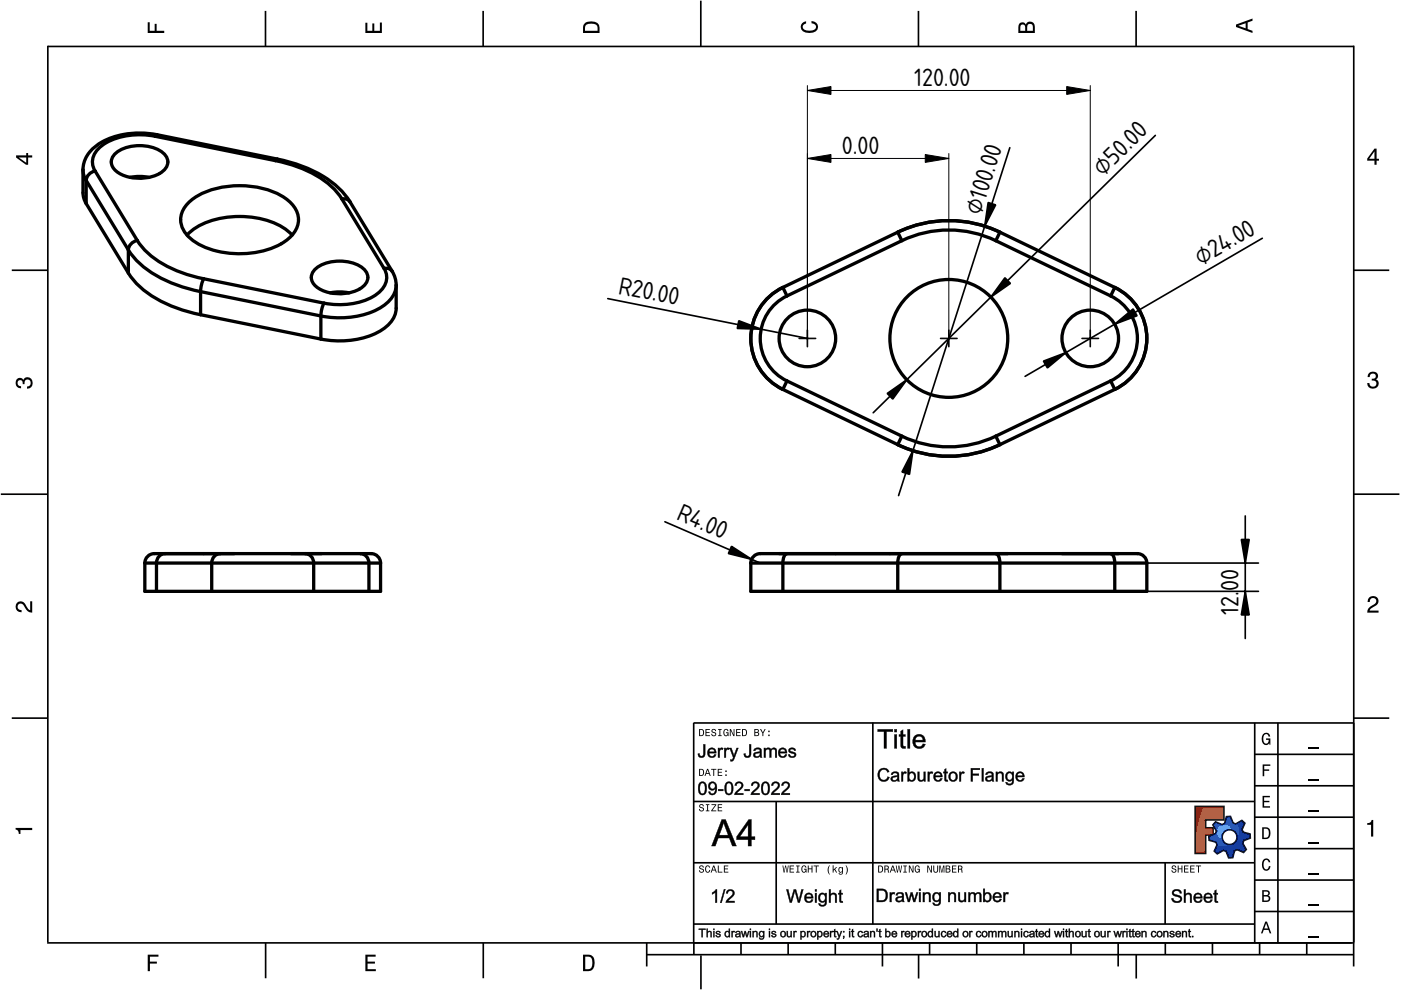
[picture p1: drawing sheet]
<svg xmlns="http://www.w3.org/2000/svg" width="297mm" height="210mm" viewBox="0 0 297 210" stroke-linecap="round" stroke-linejoin="round" font-family="sans-serif">
<defs><g id="words">
<g font-size="5">
<text x="193.8" y="18.2">120.00</text>
<text x="178.5" y="32.6">0.00</text>
<text x="233.8" y="37.5" transform="rotate(-45 233.8 37.5)">⌀50.0</text>
<text x="207.9" y="45.8" transform="rotate(-72 207.9 45.8)">⌀10 .0</text>
<text x="254.6" y="56.4" transform="rotate(-30 254.6 56.4)">⌀24.00</text>
<text x="130.9" y="62.2" transform="rotate(11 130.9 62.2)">R20.00</text>
<text x="143.2" y="110" transform="rotate(23 143.2 110)">R4.00</text>
<text x="262.6" y="125.4" transform="rotate(-90 262.6 125.4)">00</text>
<text x="262.6" y="130.3" transform="rotate(-90 262.6 130.3)">12.</text>
</g>
</g></defs>
<g fill="none" stroke="#000" stroke-width=".35">
<path d="M10.1 9.7v190.1M10.1 9.9h277M56.3 2.3v7.5M102.4 2.3v7.5M148.6 .1v9.8M194.7 2.3v7.5M240.9 2.3v7.5M287 9.7v195.2M2.5 57.3h7.5M287.1 57.3h7.4M.2 104.8h10M287 104.8h9.7"/>
<path d="M2.5 152.3h7.5M147 153.3h140.1M147.1 153.3v49.1M185.1 153.2v42.8M266 159.9h21M266 153.3v46.7M270.9 153.3v46.7M287.1 152.3h7.4M147 169.9h119M164.6 169.9v26M266 179.9h21M266 173.3h21"/>
<path d="M266 166.6h21M10 199.9h277.1M56.3 199.9v7.5M102.5 199.9v7.5M137.1 199.9v5M147 195.9h119M147 182.9h119M157.1 199.9v2.5M167.1 199.9v2.5M177.1 199.9v2.5M187.1 199.9v5M197.1 199.9v2.5"/>
<path d="M207.1 199.9v2.5M217.1 199.9v2.5M227.1 199.9v2.5M237.1 199.9v5M247 182.9v13M247.1 199.9v2.5M257.1 199.9v2.5M266 193.3h21M266 186.6h21M267.1 199.9v2.5M277.1 199.9v2.5M137.1 202.4h150"/>
<path d="M148.6 202.6v7.2M194.8 202.4v5.1M240.9 202.4v5.1"/>
</g>
<g fill="#000">
<path d="M31.3 4.7h.4v1.8h1.1v-1.4h.4v1.4h1.6v.5h-3.5z" fill-rule="evenodd"/>
<path d="M77.5 4.8h.4v1.7h1v-1.5h.5v1.5h1.1v-1.7h.5v2.2h-3.5z" fill-rule="evenodd"/>
<path d="M124.1 4.9a2.19 2.19 0 0 0-.5 2.1h3.5v-1.2a1.42 1.42 0 0 0-1.7-1.3zM124.3 5.2a2.14 2.14 0 0 1 2.3 .3l.1 1h-2.7l.1-1z" fill-rule="evenodd"/>
<path d="M170.1 4.9l.8-.4v.5a.7 .7 0 0 0-.7 .5 .7 .7 0 0 0 .3 .8 1.69 1.69 0 0 0 2.5-.6 .9 .9 0 0 0-.9-.8v-.5a1.24 1.24 0 0 1 1.3 1.1 1.24 1.24 0 0 1-1 1.4 2.22 2.22 0 0 1-2.5-.7l-.1-.5z" fill-rule="evenodd"/>
<path d="M216.1 5l-.2 .8v1.2h3.5v-1.3a.98 .98 0 0 0-.7-1.1 .98 .98 0 0 0-1.2 .6 .84 .84 0 0 0-1.4-.2zM216.4 5.3a.54 .54 0 0 1 .7-.1 .54 .54 0 0 1 .3 .6v.7h-1.1zM217.9 5.2a.62 .62 0 0 1 .7-.1 .62 .62 0 0 1 .4 .6v.8h-1.2z" fill-rule="evenodd"/>
<path d="M262.1 5.2v.5l3.5 1.3v-.5l-1.1-.3v-1.4l1.1-.4v-.5zM262.6 5.5l1.5-.6v1.1z" fill-rule="evenodd"/>
<path d="M3.4 32.9v.5l2.1 1.5h.5v-1.5h.8v-.5h-.8v-.5h-.4v.5zM4 33.4h1.6v1.1z" fill-rule="evenodd"/>
<path d="M291.4 31.5l-1.5 2.1v.5h1.5v.8h.5v-.8h.5v-.4h-.5v-2.2zM291.4 32.1v1.6h-1.1z" fill-rule="evenodd"/>
<path d="M3.6 80.4a.86 .86 0 0 1 1.4 .1 1.06 1.06 0 0 1 1.2-.5 1.06 1.06 0 0 1 .7 1.2 1.1 1.1 0 0 1-1.2 1.2v-.4a.71 .71 0 0 0 .8-1 .71 .71 0 0 0-1.3-.1v.6h-.4a.61 .61 0 0 0-.3-.8 .61 .61 0 0 0-.8 .2 .61 .61 0 0 0 .2 .8l.6 .2v.4a1.15 1.15 0 0 1-1.2-.6 1.15 1.15 0 0 1 .3-1.3z" fill-rule="evenodd"/>
<path d="M290.3 79.1a1.08 1.08 0 0 1 1.3-.2 1.08 1.08 0 0 1 .5 1.3l-.4 .2a1.06 1.06 0 0 1 .6 1.3 1.06 1.06 0 0 1-1.2 .7 1.1 1.1 0 0 1-1.2-1.2h.4a.71 .71 0 0 0 1 .8 .71 .71 0 0 0 .1-1.3h-.6v-.4a.61 .61 0 0 0 .8-.3 .61 .61 0 0 0-.2-.8 .61 .61 0 0 0-.8 .2l-.2 .5h-.4z" fill-rule="evenodd"/>
<path d="M3.6 127.8a1.22 1.22 0 0 1 2 .7l.4 .6 .4 .3v-1.9h.4v2.4a1.8 1.8 0 0 1-1.7-1.4 .71 .71 0 0 0-.9-.5 .71 .71 0 0 0-.5 .8 .71 .71 0 0 0 .9 .6v.4a1.18 1.18 0 0 1-1.2-.6 1.18 1.18 0 0 1 .2-1.4z" fill-rule="evenodd"/>
<path d="M290.3 126.7a1.18 1.18 0 0 1 1.9 .3 1.18 1.18 0 0 1-1 1.7l-.5 .3-.3 .5h1.9v.4h-2.4a1.8 1.8 0 0 1 1.4-1.7 .71 .71 0 0 0 .5-.9 .71 .71 0 0 0-.9-.5 .71 .71 0 0 0-.5 .8h-.4z" fill-rule="evenodd"/>
<path d="M148.2 154.6v1.5h.5a.77 .77 0 0 0 .6-.8 .77 .77 0 0 0-.6-.7zM148.4 154.8a.58 .58 0 0 1 .7 .5 .58 .58 0 0 1-.7 .6zM149.6 154.6v1.5h.9v-.2h-.7v-.5h.6v-.2h-.6v-.4h.7v-.2zM151 154.7a.53 .53 0 0 0 0 .6 .53 .53 0 0 0 .6 .2 .32 .32 0 0 1-.3 .5 .32 .32 0 0 1-.3-.4h-.2a.5 .5 0 0 0 .7 .5 .5 .5 0 0 0 .1-.8l-.4-.1a.28 .28 0 0 1-.1-.4 .28 .28 0 0 1 .4-.1 .28 .28 0 0 1 .1 .3h.2a.51 .51 0 0 0-.3-.4 .51 .51 0 0 0-.5 .1zM152.3 154.6v.2h.2v1.1h-.2v.2h.7v-.2h-.3v-1.1h.3v-.2zM153.5 154.7a.81 .81 0 0 0 .5 1.4l.3-.2 .2 .2v-.8h-.6v.1h.4l-.2 .5a.6 .6 0 0 1-.5-.6 .6 .6 0 0 1 .4-.6l.2 .3h.2l-.1-.3a.53 .53 0 0 0-.8 0zM154.7 154.6v1.5h.2v-1.3l.6 1.3h.2v-1.5h-.2v1.2l-.5-1.2zM156.1 154.6v1.5h.9v-.2h-.7v-.5h.6v-.2h-.6v-.4h.7v-.2zM157.3 154.6v1.5h.5a.77 .77 0 0 0 .6-.8 .77 .77 0 0 0-.6-.7zM157.5 154.8a.58 .58 0 0 1 .7 .5 .58 .58 0 0 1-.7 .6zM159.9 154.6v1.5h.6a.42 .42 0 0 0 .5-.3 .42 .42 0 0 0-.3-.5l.2-.2-.1-.4zM160.1 154.8h.3a.23 .23 0 0 1 .3 .2 .23 .23 0 0 1-.3 .2h-.3zM160.1 155.4h.4a.26 .26 0 0 1 .3 .2 .26 .26 0 0 1-.3 .3h-.4zM161.1 154.6l.5 .9v.6h.2v-.6l.5-.9h-.2l-.4 .7-.3-.7zM162.9 155.8v.3h.3v-.3zM162.9 154.9v.3h.3v-.3z" fill-rule="evenodd"/>
<path d="M267.8 155.7a.85 .85 0 0 1 .9-.3 .85 .85 0 0 1 .6 .8h-.3l-.1-.3a.49 .49 0 0 0-.4-.3 .49 .49 0 0 0-.5 .3 1.2 1.2 0 0 0 .4 1.8 .66 .66 0 0 0 .6-.8h-.6v-.3h.9v1.3h-.1l-.1-.3-.3 .3a.85 .85 0 0 1-1.2-.7v-1.1z" fill-rule="evenodd"/>
<path d="M3.3 175.5h3.5v.5h-2.5v.8h-.3a.77 .77 0 0 0-.7-.9z" fill-rule="evenodd"/>
<path d="M148.4 170.6a.53 .53 0 0 0 0 .6 .53 .53 0 0 0 .6 .2 .32 .32 0 0 1-.3 .5 .32 .32 0 0 1-.3-.4h-.2a.5 .5 0 0 0 .7 .6 .5 .5 0 0 0 .1-.9l-.4-.1a.28 .28 0 0 1-.1-.4 .28 .28 0 0 1 .4-.1 .28 .28 0 0 1 .1 .4h.2a.51 .51 0 0 0-.3-.5 .51 .51 0 0 0-.5 .1zM149.7 170.5v.2h.2v1.1h-.2v.2h.7v-.2h-.3v-1.1h.3v-.2zM150.8 170.5v.2h.8l-.8 1.3h1.1v-.2h-.9l.9-1.3zM152.2 170.5v1.5h.9v-.2h-.7v-.5h.6v-.2h-.6v-.4h.7v-.2z" fill-rule="evenodd"/>
<path d="M148.2 163v1.5h.5a.77 .77 0 0 0 .6-.7 .77 .77 0 0 0-.6-.8zM148.4 163.2a.57 .57 0 0 1 .7 .6 .57 .57 0 0 1-.7 .5zM149.9 163l-.5 1.5h.2l.1-.4h.6l.2 .4h.2l-.6-1.5zM150 163.2l.3 .7h-.5zM150.8 163v.2h.4v1.3h.2v-1.3h.5v-.2zM152.2 163v1.5h.9v-.2h-.7v-.5h.6v-.2h-.6v-.4h.7v-.2zM153.8 164.2v.3h.3v-.3zM153.8 163.4v.3h.3v-.3z" fill-rule="evenodd"/>
<path d="M253.4 171h6.1v2.8h-3.9v1.7h1.6v1.5h-1.6v4h-2.2z" fill-rule="evenodd"/>
<path d="M257.7 174.3l-.5 .6 .7 1.3-.2 .6-1.4 .5v.9l1.5 .4 .3 .5-.7 1.4 .7 .5 1.3-.7 .6 .2 .5 1.4 .9-.1 .3-1.4 .6-.3 1.4 .6 .5-.6-.7-1.3 .2-.6 1.4-.5-.1-.9-1.4-.4-.3-.5 .6-1.4-.6-.6-1.3 .8-.6-.2-.5-1.4h-.9l-.4 1.5-.5 .2zM259.1 177.5a1.6 1.6 0 0 1 3.2 0 1.6 1.6 0 0 1-3.2 0z" fill-rule="evenodd"/>
<path d="M267.7 168.7h1.5v.3h-1.2v.8h1.1v.3h-1.1v.8h1.3v.3h-1.6z" fill-rule="evenodd"/>
<path d="M267.7 162.1h1.6v.3h-1.3v.7h1.1v.3h-1.1v1.2h-.3z" fill-rule="evenodd"/>
<path d="M267.6 175.4v2.5h.8a1.37 1.37 0 0 0 .7-2.2 1.56 1.56 0 0 0-1.5-.3zM267.9 175.7a.98 .98 0 0 1 1.2 .7 .98 .98 0 0 1-.7 1.2h-.5z" fill-rule="evenodd"/>
<path d="M289.9 174.5a.77 .77 0 0 0 .9-.6h.4v3.5h-.5v-2.5h-.8z" fill-rule="evenodd"/>
<path d="M148.4 183.6a.53 .53 0 0 0 0 .6 .53 .53 0 0 0 .6 .2 .32 .32 0 0 1-.3 .5 .32 .32 0 0 1-.3-.4h-.2a.5 .5 0 0 0 .7 .6 .5 .5 0 0 0 .1-.9l-.4-.1a.28 .28 0 0 1-.1-.4 .28 .28 0 0 1 .4-.1 .28 .28 0 0 1 .1 .4h.2a.51 .51 0 0 0-.3-.5 .51 .51 0 0 0-.5 .1zM149.6 183.7l-.1 .2a.67 .67 0 0 0 .1 .9 .67 .67 0 0 0 .8 .1l.2-.4h-.2l-.2 .3a.6 .6 0 0 1-.5-.5 .6 .6 0 0 1 .4-.6l.3 .3h.2l-.2-.4a.5 .5 0 0 0-.8 .1zM151.2 183.5l-.5 1.5h.2l.1-.4h.6l.2 .4h.2l-.6-1.5zM151.3 183.7l.3 .7h-.5zM152.2 183.5v1.5h1v-.2h-.8v-1.3zM153.5 183.5v1.5h.9v-.2h-.7v-.5h.6v-.2h-.6v-.4h.7v-.2z" fill-rule="evenodd"/>
<path d="M165.9 183.5l.3 1.5h.1l.3-1.3 .2 1.3h.2l.2-1.5h-.1l-.2 1.3-.2-1.3h-.2l-.2 1.3-.2-1.3zM167.4 183.5v1.5h1v-.2h-.8v-.5h.7v-.2h-.7v-.4h.7v-.2zM168.8 183.5v.2h.3v1.1h-.3v.2h.7v-.2h-.2v-1.1h.2v-.2zM170.1 183.7a.82 .82 0 0 0 .5 1.3l.3-.2 .1 .2v-.8h-.5v.2h.3l-.2 .4a.6 .6 0 0 1-.5-.5 .6 .6 0 0 1 .5-.6l.2 .3h.2l-.2-.4a.53 .53 0 0 0-.7 .1zM171.3 183.5v1.5h.2v-.7h.6v.7h.2v-1.5h-.2v.6h-.6v-.6zM172.5 183.5v.2h.5v1.3h.2v-1.3h.4v-.2zM175.8 183.5a1.35 1.35 0 0 0 .2 1.9 1.84 1.84 0 0 1 0-1.9zM176.5 183.5v1.5h.2v-.4l.2-.2 .4 .6h.2l-.4-.7 .4-.5h-.2l-.6 .6v-.9zM177.9 184a.59 .59 0 0 0-.2 .7 .59 .59 0 0 0 .7 .3l.1-.2a.31 .31 0 0 1-.1 .5 .31 .31 0 0 1-.4-.2h-.2a.47 .47 0 0 0 .5 .4 .47 .47 0 0 0 .4-.5v-1.2h-.2v.2l-.3-.2zM178 184.1l.1-.1a.42 .42 0 0 1 .4 .4 .42 .42 0 0 1-.4 .5l-.1-.3zM179.3 183.5a1.85 1.85 0 0 1 0 1.9 1.22 1.22 0 0 0 0-1.9z" fill-rule="evenodd"/>
<path d="M186.2 183.5v1.5h.5a.77 .77 0 0 0 .6-.7 .77 .77 0 0 0-.6-.8zM186.4 183.7a.58 .58 0 0 1 .6 .6 .58 .58 0 0 1-.6 .5zM187.5 183.5v1.5h.2v-.6a.45 .45 0 0 1 .5 .1 .45 .45 0 0 1 .1 .5h.2l-.2-.7a.42 .42 0 0 0 .1-.5 .42 .42 0 0 0-.4-.3zM187.7 183.7h.2a.26 .26 0 0 1 .4 .3 .26 .26 0 0 1-.4 .2h-.2zM189.2 183.5l-.6 1.5h.2l.2-.4h.6l.1 .4h.2l-.5-1.5zM189.3 183.7l.2 .7h-.4zM189.9 183.5l.3 1.5h.2l.2-1.3 .2 1.3h.2l.3-1.5h-.2l-.2 1.3-.2-1.3h-.2l-.2 1.3-.2-1.3zM191.5 183.5v.2h.3v1.1h-.3v.2h.8v-.2h-.3v-1.1h.3v-.2zM192.7 183.5v1.5h.2v-1.2l.5 1.2h.3v-1.5h-.2v1.2l-.6-1.2zM194.1 183.7a.81 .81 0 0 0 .5 1.3l.3-.2 .1 .2v-.8h-.5v.2h.3l-.2 .4a.6 .6 0 0 1-.5-.5 .6 .6 0 0 1 .5-.6l.2 .3h.2l-.2-.4a.53 .53 0 0 0-.7 .1zM196.6 183.5v1.5h.2v-1.2l.6 1.2h.2v-1.5h-.2v1.2l-.6-1.2zM197.9 183.5v.9a.52 .52 0 0 0 .5 .6 .52 .52 0 0 0 .5-.6v-.9h-.2v.9a.33 .33 0 0 1-.3 .5 .33 .33 0 0 1-.3-.5v-.9zM199.2 183.5v1.5h.1v-1.4l.3 1.4h.2l.3-1.4v1.4h.1v-1.5h-.2l-.3 1.3-.3-1.3zM200.5 183.5v1.5h.6a.42 .42 0 0 0 .4-.3 .42 .42 0 0 0-.2-.5l.2-.2-.1-.4zM200.7 183.7h.3a.23 .23 0 0 1 .3 .2 .23 .23 0 0 1-.3 .2h-.3zM200.7 184.3h.3a.26 .26 0 0 1 .3 .3 .26 .26 0 0 1-.3 .2h-.3zM201.8 183.5v1.5h1v-.2h-.8v-.5h.7v-.2h-.7v-.4h.8v-.2zM203.1 183.5v1.5h.2v-.6a.45 .45 0 0 1 .5 .1 .45 .45 0 0 1 .1 .5h.2l-.2-.7a.42 .42 0 0 0 .1-.5 .42 .42 0 0 0-.4-.3zM203.3 183.7h.3a.26 .26 0 0 1 .3 .3 .26 .26 0 0 1-.4 .2h-.2z" fill-rule="evenodd"/>
<path d="M248.5 183.6a.53 .53 0 0 0 0 .6 .53 .53 0 0 0 .6 .2 .32 .32 0 0 1-.2 .5 .32 .32 0 0 1-.3-.4h-.2a.5 .5 0 0 0 .6 .6 .5 .5 0 0 0 .2-.9l-.4-.1a.28 .28 0 0 1-.1-.4 .28 .28 0 0 1 .3-.1 .28 .28 0 0 1 .2 .4h.2a.51 .51 0 0 0-.3-.5 .51 .51 0 0 0-.6 .1zM249.7 183.5v1.5h.2v-.7h.6v.7h.2v-1.5h-.2v.6h-.6v-.6zM251 183.5v1.5h1v-.2h-.8v-.5h.7v-.2h-.7v-.4h.8v-.2zM252.3 183.5v1.5h1v-.2h-.8v-.5h.7v-.2h-.7v-.4h.8v-.2zM253.5 183.5v.2h.5v1.3h.2v-1.3h.5v-.2z" fill-rule="evenodd"/>
<path d="M268.3 195.4l-1 2.5h.4l.2-.7h1l.3 .7h.3l-.9-2.5zM268.4 195.8l.4 1.1h-.7z" fill-rule="evenodd"/>
<path d="M267.6 188.7v2.5h1a.7 .7 0 0 0 .7-.5 .7 .7 0 0 0-.4-.8 .61 .61 0 0 0 .3-.8 .61 .61 0 0 0-.7-.4zM267.9 189h.6a.38 .38 0 0 1 .4 .4 .38 .38 0 0 1-.5 .4h-.5zM267.9 190.1h.6a.44 .44 0 0 1 .5 .4 .44 .44 0 0 1-.5 .4h-.6z" fill-rule="evenodd"/>
<path d="M267.8 182.3a.85 .85 0 0 1 .9-.3 .85 .85 0 0 1 .6 .8h-.3l-.1-.2a.47 .47 0 0 0-.4-.3 .47 .47 0 0 0-.4 .3 1.21 1.21 0 0 0 .4 1.7 .64 .64 0 0 0 .5-.7h.4a.89 .89 0 0 1-.8 1 .89 .89 0 0 1-1-.7v-1.1z" fill-rule="evenodd"/>
<path d="M31.3 202.4h2.3v.4h-1.8v1.1h1.5v.4h-1.5v1.6h-.5z" fill-rule="evenodd"/>
<path d="M77.5 202.4h2.1v.4h-1.7v1.1h1.6v.4h-1.6v1.2h1.8v.4h-2.2z" fill-rule="evenodd"/>
<path d="M123.6 202.4v3.5h1.2a1.42 1.42 0 0 0 1.3-1.7 1.38 1.38 0 0 0-1.3-1.8zM124.1 202.8l1 .1a1.89 1.89 0 0 1 0 2.5l-1 .1z" fill-rule="evenodd"/>
</g>
<path d="M277.3 158.6h2.2M277.3 178.6h2.2M277.3 172h2.2M277.3 165.3h2.2M277.3 198.6h2.2M277.3 192h2.2M277.3 185.3h2.2" fill="none" stroke="#000" stroke-width=".25"/>
<g fill="#000">
<path d="M149.1 157.8h.4v1.9a.8 .8 0 0 1-.7 1 .8 .8 0 0 1-.8-.9l.3-.1 .1 .3a.38 .38 0 0 0 .5 .3 .38 .38 0 0 0 .2-.6zM149.1 157.8l.1 1.9a.46 .46 0 0 1-.4 .7 .46 .46 0 0 1-.5-.6h-.3a.73 .73 0 0 0 .8 .8 .73 .73 0 0 0 .7-.9v-1.9zM150.2 158.8a.96 .96 0 0 1 1.2-.2 .96 .96 0 0 1 .4 1.1h-1.4a.56 .56 0 0 0 .4 .6 .56 .56 0 0 0 .7-.4l.3 .1a.83 .83 0 0 1-1.1 .7 1.16 1.16 0 0 1-.5-1.9zM150.3 158.9a1 1 0 0 0-.1 1.4 1 1 0 0 0 1.4 0l.2-.3h-.3a.59 .59 0 0 1-.8 .4 .59 .59 0 0 1-.4-.8l1.5 .1a1.1 1.1 0 0 0-.9-1.1zM150.6 159l-.2 .4h1a.51 .51 0 0 0-.3-.5 .51 .51 0 0 0-.5 .1zM150.5 159l.4-.2 .4 .1 .2 .5h-1.2zM152.2 158.6h.4l-.1 .3a.47 .47 0 0 1 .4-.4 .47 .47 0 0 1 .5 .2l-.2 .3h-.3l-.3 .2v1.4h-.4zM152.2 158.6v2h.4l-.1-1a.46 .46 0 0 1 .1-.6 .46 .46 0 0 1 .6 0l.1-.3a.61 .61 0 0 0-.8 .2v-.3zM153.5 158.6h.4v.3a.47 .47 0 0 1 .3-.4 .47 .47 0 0 1 .5 .2l-.1 .3h-.4l-.2 .2-.1 1.4h-.4zM153.6 158.6v2h.3v-1a.46 .46 0 0 1 .1-.6 .46 .46 0 0 1 .5 0l.2-.3a.61 .61 0 0 0-.9 .2l.1-.3zM154.6 158.6h.5l.5 1.6 .6-1.6h.4l-1 2.5a.49 .49 0 0 1-.8 .3v-.4l.5-.1 .2-.3zM154.7 158.6l.8 2-.3 .5h-.4l.1 .2a.7 .7 0 0 0 .8-.7l.8-2h-.3l-.6 1.6-.5-1.6zM158.8 157.8h.5v1.9a.8 .8 0 0 1-.8 1 .8 .8 0 0 1-.8-.9l.4-.1v.3a.38 .38 0 0 0 .5 .3 .38 .38 0 0 0 .2-.6zM158.9 157.8v1.9a.46 .46 0 0 1-.4 .7 .46 .46 0 0 1-.5-.6h-.2a.73 .73 0 0 0 .7 .8 .73 .73 0 0 0 .7-.9v-1.9zM159.9 158.8a.88 .88 0 0 1 1-.3 .88 .88 0 0 1 .6 .8l.1 1.3h-.4l-.1-.2a.73 .73 0 0 1-1 .3 .73 .73 0 0 1-.2-1.1l1.2-.3a.49 .49 0 0 0-.5-.4 .49 .49 0 0 0-.5 .4l-.4-.1zM160 158.8l-.2 .4h.3a.52 .52 0 0 1 .4-.4 .52 .52 0 0 1 .5 .1l.2 .5-1 .1a.6 .6 0 0 0-.3 1 .99 .99 0 0 0 1.3-.2v.3h.4l-.2-.4v-1.2a.97 .97 0 0 0-1.4-.2zM160.2 159.9a.43 .43 0 0 0 .3 .5 .43 .43 0 0 0 .5-.4l.1-.4zM160.2 159.8l1-.3a.62 .62 0 0 1-.4 .8 .62 .62 0 0 1-.8-.2zM161.9 158.6h.4v.3a.68 .68 0 0 1 .6-.4 .68 .68 0 0 1 .6 .4 .67 .67 0 0 1 .7-.4 .67 .67 0 0 1 .5 .7v1.4h-.4v-1.3a.41 .41 0 0 0-.4-.4 .41 .41 0 0 0-.3 .5v1.2h-.5v-1.3a.42 .42 0 0 0-.5-.4 .42 .42 0 0 0-.2 .7v1h-.5zM162 158.6v2h.3v-1a.5 .5 0 0 1 .3-.8 .5 .5 0 0 1 .6 .5v1.3h.3v-1.2a.48 .48 0 0 1 .4-.6 .48 .48 0 0 1 .5 .5v1.3h.3v-1.4a.62 .62 0 0 0-.5-.6 .62 .62 0 0 0-.8 .4 .65 .65 0 0 0-.6-.4 .65 .65 0 0 0-.6 .4l.1-.4zM165.2 158.8a.96 .96 0 0 1 1.2-.2 .96 .96 0 0 1 .4 1.1h-1.4a.56 .56 0 0 0 .4 .6 .56 .56 0 0 0 .7-.4l.3 .1a.83 .83 0 0 1-1.1 .7 1.16 1.16 0 0 1-.5-1.9zM165.3 158.9a1 1 0 0 0-.1 1.4 1 1 0 0 0 1.4 0l.2-.3h-.3a.59 .59 0 0 1-.7 .4 .59 .59 0 0 1-.5-.8l1.5 .1a1.1 1.1 0 0 0-.9-1.1zM165.6 159l-.2 .4h1a.51 .51 0 0 0-.3-.5 .51 .51 0 0 0-.5 .1zM165.5 159l.4-.2 .4 .1 .2 .5h-1.2zM167.3 158.7h.1a.85 .85 0 0 1 1.4 .4l-.4 .1a.41 .41 0 0 0-.4-.3 .41 .41 0 0 0-.4 .3l.4 .2a.68 .68 0 0 1 .8 .6 .68 .68 0 0 1-.8 .7 .71 .71 0 0 1-.9-.7l.3-.1a.5 .5 0 0 0 .5 .4 .5 .5 0 0 0 .5-.3l-.2-.1a.92 .92 0 0 1-1-.9zM167.3 158.8a.6 .6 0 0 0 0 .7 .6 .6 0 0 0 .7 .2l.4 .2a.5 .5 0 0 1-.4 .5 .5 .5 0 0 1-.5-.5l-.4 .1a.82 .82 0 0 0 .9 .6 .82 .82 0 0 0 .7-.7l-.2-.3-1-.4a.48 .48 0 0 1 .4-.4 .48 .48 0 0 1 .5 .4l.3-.1a.88 .88 0 0 0-1.4-.3z"/>
<path d="M149.1 157.8h.4v1.9a.77 .77 0 0 1-.7 .9 .77 .77 0 0 1-.8-.8h.3a.43 .43 0 0 0 .4 .5 .43 .43 0 0 0 .4-.6zM150.2 158.8a.94 .94 0 0 1 1.2-.1 .94 .94 0 0 1 .4 1h-1.5a.59 .59 0 0 0 .5 .6 .59 .59 0 0 0 .7-.3h.3a1 1 0 0 1-1.4 .5 1 1 0 0 1-.3-1.5zM150.5 159l-.1 .4h1.1a.56 .56 0 0 0-.3-.5 .56 .56 0 0 0-.7 .1zM152.2 158.6h.3v.3l.3-.3h.4l.1 .1-.1 .3a.45 .45 0 0 0-.5 0 .45 .45 0 0 0-.1 .6v1h-.4zM153.6 158.6h.3v.3l.2-.3h.4l.2 .1-.2 .3a.45 .45 0 0 0-.5 0 .45 .45 0 0 0-.1 .6v1h-.3zM154.7 158.6h.4l.5 1.6 .6-1.6h.3l-.7 2a.74 .74 0 0 1-.9 .8l-.1-.3a.45 .45 0 0 0 .7-.5zM158.9 157.8h.3v1.9a.77 .77 0 0 1-.7 .9 .77 .77 0 0 1-.8-.8h.3a.43 .43 0 0 0 .5 .5 .43 .43 0 0 0 .4-.6zM159.9 158.8a.87 .87 0 0 1 1-.3 .87 .87 0 0 1 .6 .8l.1 1.3h-.4l-.1-.2a.74 .74 0 0 1-.9 .3 .74 .74 0 0 1-.4-.9l.4-.3 .9-.2a.51 .51 0 0 0-.4-.5 .51 .51 0 0 0-.6 .4h-.3zM160.2 159.8a.36 .36 0 0 0 0 .5 .36 .36 0 0 0 .5 .1l.4-.3v-.5zM162 158.6h.3v.3a.68 .68 0 0 1 1.2 0 .65 .65 0 0 1 .7-.3 .65 .65 0 0 1 .5 .6v1.4h-.3v-1.3a.45 .45 0 0 0-.5-.5 .45 .45 0 0 0-.4 .6v1.2h-.3v-1.3a.46 .46 0 0 0-.6-.4 .46 .46 0 0 0-.3 .7v1h-.3zM165.3 158.8a.94 .94 0 0 1 1.1-.1 .94 .94 0 0 1 .4 1h-1.5a.59 .59 0 0 0 .5 .6 .59 .59 0 0 0 .7-.3h.3a1 1 0 0 1-1.4 .5 1 1 0 0 1-.3-1.5zM165.5 159l-.1 .4h1.1a.56 .56 0 0 0-.3-.5 .56 .56 0 0 0-.7 .1zM167.3 158.8a.87 .87 0 0 1 1.4 .3l-.3 .1a.4 .4 0 0 0-.5-.4 .4 .4 0 0 0-.3 .5h.2a.86 .86 0 0 1 1 .9 .89 .89 0 0 1-.9 .4 .89 .89 0 0 1-.8-.6l.4-.1a.45 .45 0 0 0 .4 .5 .45 .45 0 0 0 .4-.5l-.1-.1a.89 .89 0 0 1-1-.8z"/>
<path d="M186.1 154.6h3.2v.6l-1.3-.1v3.6h-.6v-3.6l-1.3 .1zM186.1 154.6v.5h1.4l-.1 3.6h.6l-.1-3.6h1.4v-.5zM189.6 154.6h.6v.7h-.6zM189.6 154.6v.6h.5v-.6zM189.6 155.7h.6v3h-.6zM189.6 155.7v3h.5v-3zM190.9 155l.6-.3v1h.5v.5l-.5-.1v1.7a.31 .31 0 0 0 .1 .4 .31 .31 0 0 0 .4 0l.1 .5a.79 .79 0 0 1-.9-.1 .79 .79 0 0 1-.3-.8l.1-1.7-.4 .1v-.5h.4zM191 155v.8l-.4-.1v.4h.4v1.7a.68 .68 0 0 0 .2 .8 .68 .68 0 0 0 .8 0v-.4a.35 .35 0 0 1-.5 0 .35 .35 0 0 1-.1-.4v-1.7h.6v-.4l-.6 .1 .1-1.1zM192.4 154.6h.6v4.1h-.6zM192.4 154.6v4.1h.5v-4.1zM193.9 156.1a1.38 1.38 0 0 1 1.6-.3 1.38 1.38 0 0 1 .7 1.6l-2.1-.1a.83 .83 0 0 0 .6 1 .83 .83 0 0 0 1-.6h.5a1.2 1.2 0 0 1-1.6 1 1.62 1.62 0 0 1-.7-2.6zM193.9 156.1a1.47 1.47 0 0 0-.1 2 1.47 1.47 0 0 0 1.9 .3l.5-.6-.5-.1a.85 .85 0 0 1-1.1 .6 .85 .85 0 0 1-.6-1h2.2a1.32 1.32 0 0 0-.7-1.4 1.32 1.32 0 0 0-1.6 .2zM194.3 156.3l-.2 .6h1.5a.76 .76 0 0 0-.4-.7 .76 .76 0 0 0-.9 .1zM194.3 156.3l.6-.3 .4 .2 .3 .3 .1 .5h-1.7z"/>
<path d="M186.1 154.6h3.2v.5h-1.3v3.6h-.6v-3.6h-1.3zM189.6 154.6h.5v.6h-.5zM189.6 155.7h.5v3h-.5zM191 155l.5-.3v1h.5v.4h-.5v1.7a.33 .33 0 0 0 .1 .4 .33 .33 0 0 0 .4 0v.5a.73 .73 0 0 1-.8-.1 .73 .73 0 0 1-.2-.8v-1.7h-.4v-.4h.4zM192.4 154.6h.5v4.1h-.5zM193.9 156.1a1.36 1.36 0 0 1 1.6-.3 1.36 1.36 0 0 1 .7 1.5h-2.2a.85 .85 0 0 0 .7 1 .85 .85 0 0 0 1-.6l.5 .1a1.43 1.43 0 0 1-2 .8 1.43 1.43 0 0 1-.6-2zM194.3 156.3l-.2 .6h1.6a.8 .8 0 0 0-.5-.7 .8 .8 0 0 0-.9 .1z"/>
<path d="M148.4 165.9a1.03 1.03 0 0 1 1.2 .1 1.03 1.03 0 0 1 .3 1.2 1.05 1.05 0 0 1-.3 1.1 1.05 1.05 0 0 1-1.1 .2 2.15 2.15 0 0 1-.1-2.6zM148.5 165.9a2.28 2.28 0 0 0-.2 2.4 .89 .89 0 0 0 1.1 .1 .89 .89 0 0 0 .4-.9 1.19 1.19 0 0 0-1-1.7zM148.6 166.2a2.18 2.18 0 0 0 .2 2h.3a1.71 1.71 0 0 0 0-2.1zM148.6 166.1l.5-.1a1.73 1.73 0 0 1 0 2.3h-.3a1.87 1.87 0 0 1-.2-2.2zM150.4 166a1.03 1.03 0 0 1 1.2-.1 1.03 1.03 0 0 1 .4 1.2 1.14 1.14 0 0 1-.2 1.1 1.14 1.14 0 0 1-1.2 .3l-.3-.2-.1-.5h.4a.54 .54 0 0 0 .7 .4 .54 .54 0 0 0 .3-.7l.1-.3a.82 .82 0 0 1-1 .4 .82 .82 0 0 1-.6-.9zM150.5 166a.83 .83 0 0 0-.1 1.3 .83 .83 0 0 0 1.3-.2v.2a.71 .71 0 0 1-.2 .8 .71 .71 0 0 1-.9 0v-.3l-.4 .1a.89 .89 0 0 0 1.1 .6 .89 .89 0 0 0 .6-1.1 1.12 1.12 0 0 0-1.1-1.6zM150.5 166.6a.55 .55 0 0 0 1.1 0 .55 .55 0 0 0-1.1 0zM150.4 166.7a.65 .65 0 0 1 1.3 0 .65 .65 0 0 1-1.3 0zM152.2 167.3h1.2v.4h-1.2zM152.3 167.3v.4h1v-.4zM154 165.9a1.03 1.03 0 0 1 1.2 .1 1.03 1.03 0 0 1 .3 1.2 1.05 1.05 0 0 1-.3 1.1 1.05 1.05 0 0 1-1.1 .2 2.15 2.15 0 0 1-.1-2.6zM154.1 165.9a2.28 2.28 0 0 0-.2 2.4 .89 .89 0 0 0 1.1 .1 .89 .89 0 0 0 .4-.9 1.19 1.19 0 0 0-1-1.7zM154.2 166.2a2.18 2.18 0 0 0 .2 2h.3a1.71 1.71 0 0 0 0-2.1zM154.2 166.1l.5-.1a1.73 1.73 0 0 1 0 2.3h-.3a1.87 1.87 0 0 1-.2-2.2zM156 165.9a.95 .95 0 0 1 1.5 .2 .95 .95 0 0 1-.5 1.4l-.8 .7h1.4v.4h-1.9l.3-.7 .9-.9a.51 .51 0 0 0 .3-.6 .51 .51 0 0 0-.6-.3 .51 .51 0 0 0-.4 .5h-.4zM156.1 166l-.3 .5 .4 .1a.58 .58 0 0 1 .8-.5 .58 .58 0 0 1-.1 1l-.9 .8-.3 .6h1.9v-.3h-1.5l.6-.6a1.03 1.03 0 0 0 .4-1.7l-.6-.1zM157.8 167.3h1.2v.4h-1.2zM157.9 167.3v.4h1v-.4zM159.5 165.9a.95 .95 0 0 1 1.5 .2 .95 .95 0 0 1-.5 1.4l-.8 .7h1.4v.4h-1.9l.2-.7 1-.9a.51 .51 0 0 0 .3-.6 .51 .51 0 0 0-.6-.3 .51 .51 0 0 0-.4 .5h-.5zM159.6 166l-.3 .5 .3 .1a.58 .58 0 0 1 .9-.5 .58 .58 0 0 1-.1 1l-.9 .8-.3 .6h1.8v-.3h-1.4l.6-.6a1.03 1.03 0 0 0 .4-1.7l-.7-.1zM161.8 165.9a1.03 1.03 0 0 1 1.2 .1 1.03 1.03 0 0 1 .2 1.2 1.05 1.05 0 0 1-.2 1.1 1.05 1.05 0 0 1-1.2 .2 2.15 2.15 0 0 1 0-2.6zM161.8 165.9a2.28 2.28 0 0 0-.1 2.4 .89 .89 0 0 0 1 .1 .89 .89 0 0 0 .4-.9 1.19 1.19 0 0 0-1-1.7zM161.9 166.2a2.18 2.18 0 0 0 .3 2h.2a1.71 1.71 0 0 0 0-2.1zM162 166.1l.5-.1a1.73 1.73 0 0 1 0 2.3h-.4a1.87 1.87 0 0 1-.1-2.2zM163.8 165.9a.95 .95 0 0 1 1.5 .2 .95 .95 0 0 1-.6 1.4l-.7 .7h1.4v.4h-2l.3-.7 .9-.9a.51 .51 0 0 0 .3-.6 .51 .51 0 0 0-.5-.3 .51 .51 0 0 0-.5 .5h-.4zM163.8 166l-.2 .5 .3 .1a.58 .58 0 0 1 .9-.5 .58 .58 0 0 1-.1 1l-.9 .8-.3 .6h1.8v-.3h-1.4l.6-.6a1.03 1.03 0 0 0 .4-1.7l-.7-.1zM165.9 165.9a.95 .95 0 0 1 1.5 .2 .95 .95 0 0 1-.5 1.4l-.8 .7h1.4v.4h-1.9l.3-.7 .9-.9a.51 .51 0 0 0 .3-.6 .51 .51 0 0 0-.6-.3 .51 .51 0 0 0-.4 .5h-.4zM166 166l-.3 .5 .3 .1a.58 .58 0 0 1 .9-.5 .58 .58 0 0 1-.1 1l-.9 .8-.3 .6h1.9v-.3h-1.5l.6-.6a1.03 1.03 0 0 0 .4-1.7l-.6-.1z"/>
<path d="M148.4 165.9a.99 .99 0 0 1 1.2 .1 .99 .99 0 0 1 .2 1.2 1.01 1.01 0 0 1-.2 1.1 1.01 1.01 0 0 1-1.1 .1 2.12 2.12 0 0 1-.1-2.5zM148.7 166.1a1.88 1.88 0 0 0 .1 2.2h.3a1.72 1.72 0 0 0 0-2.3zM150.4 166a.99 .99 0 0 1 1.2-.1 .99 .99 0 0 1 .4 1.2 1.1 1.1 0 0 1-.3 1.1 1.1 1.1 0 0 1-1.1 .3l-.4-.6 .4-.1a.58 .58 0 0 0 .7 .4 .58 .58 0 0 0 .3-.7l.1-.3a.88 .88 0 0 1-1.4 .1 .88 .88 0 0 1 .1-1.3zM150.4 166.7a.6 .6 0 0 0 1.2 0 .6 .6 0 0 0-1.2 0zM152.3 167.3h1v.4h-1zM154 165.9a.99 .99 0 0 1 1.2 .1 .99 .99 0 0 1 .2 1.2 1.01 1.01 0 0 1-.2 1.1 1.01 1.01 0 0 1-1.1 .1 2.12 2.12 0 0 1-.1-2.5zM154.3 166.1a1.88 1.88 0 0 0 .1 2.2h.3a1.72 1.72 0 0 0 0-2.3zM156.1 165.9a.91 .91 0 0 1 1.4 .2 .91 .91 0 0 1-.5 1.4l-.8 .7h1.4v.3h-1.9a3.2 3.2 0 0 1 1.4-1.6 .53 .53 0 0 0-.2-.9 .53 .53 0 0 0-.7 .6l-.4-.1zM157.9 167.3h1v.4h-1zM159.5 165.9a.91 .91 0 0 1 1.4 .2 .91 .91 0 0 1-.5 1.4l-.7 .7h1.3v.3h-1.8a3.2 3.2 0 0 1 1.3-1.6 .53 .53 0 0 0-.2-.9 .53 .53 0 0 0-.7 .6l-.3-.1zM161.8 165.9a.99 .99 0 0 1 1.1 .1 .99 .99 0 0 1 .3 1.2 1.01 1.01 0 0 1-.3 1.1 1.01 1.01 0 0 1-1.1 .1 2.12 2.12 0 0 1 0-2.5zM162 166.1a1.88 1.88 0 0 0 .1 2.2h.3a1.72 1.72 0 0 0 0-2.3zM163.8 165.9a.91 .91 0 0 1 1.4 .2 .91 .91 0 0 1-.5 1.4l-.7 .7h1.3v.3h-1.8a3.2 3.2 0 0 1 1.3-1.6 .53 .53 0 0 0-.2-.9 .53 .53 0 0 0-.7 .6l-.3-.1zM166 165.9a.91 .91 0 0 1 1.4 .2 .91 .91 0 0 1-.5 1.4l-.8 .7h1.4v.3h-1.9a3.2 3.2 0 0 1 1.4-1.6 .53 .53 0 0 0-.2-.9 .53 .53 0 0 0-.8 .6l-.3-.1z"/>
<path d="M153 173.7h.9l2.3 5.7h-1l-.6-1.7h-2.3l-.6 1.7h-.9zM153 173.8l-2.1 5.6h.8l.5-1.8h2.5l.6 1.8h.8l-2.3-5.6zM153.4 174.4l-.2 .8-.7 1.9h1.9zM153.4 174.3l1.1 2.8h-2.1zM158.7 173.7h.6v3.7h.8v.7l-.8-.1v1.4h-.7v-1.4l-2.5 .1v-.7zM158.7 173.8l-2.5 3.6v.6h2.5l-.1 1.4h.7v-1.4h.8v-.6h-.8v-3.6zM158.6 174.9l-1.7 2.5h1.7zM158.7 174.7v2.7h-1.9z"/>
<path d="M153 173.8h.8l2.3 5.6h-.8l-.7-1.7h-2.3l-.6 1.7h-.8zM153.4 174.4l-.9 2.7h1.9zM158.7 173.8h.6v3.6h.8v.6h-.8v1.4h-.7v-1.4h-2.4v-.6zM158.6 174.9l-1.7 2.5h1.7z"/>
<path d="M186.6 163.1a1.21 1.21 0 0 1 1.9 .5l-.3 .1a.91 .91 0 0 0-1.3-.4 .91 .91 0 0 0-.4 1.2 .86 .86 0 0 0 .7 .9 .86 .86 0 0 0 1-.7l.4 .1a1.28 1.28 0 0 1-1.7 .8 1.28 1.28 0 0 1-.8-1.6zM189.1 163.9a.87 .87 0 0 1 .9-.3 .87 .87 0 0 1 .6 .8l.1 1.3h-.3l-.1-.3a.74 .74 0 0 1-.9 .3 .74 .74 0 0 1-.5-.8l.4-.3 1-.2a.51 .51 0 0 0-.5-.5 .51 .51 0 0 0-.6 .4l-.3-.1zM189.3 164.9a.36 .36 0 0 0 0 .5 .36 .36 0 0 0 .5 0l.4-.3 .1-.4zM191.1 163.7h.3v.3l.2-.3 .4-.1 .2 .1-.1 .3a.45 .45 0 0 0-.5 .1 .45 .45 0 0 0-.1 .5v1.1h-.4zM192.4 162.9h.4v1a.88 .88 0 0 1 1.1-.1 .88 .88 0 0 1 .2 1.1 .79 .79 0 0 1-.5 .8 .79 .79 0 0 1-.8-.3v.3h-.4zM192.9 164.1a.73 .73 0 0 0-.2 .9 .73 .73 0 0 0 .9 .3 .74 .74 0 0 0 .3-.9 .74 .74 0 0 0-.9-.4zM194.6 163.7h.3v1.1a.5 .5 0 0 0 .5 .6 .5 .5 0 0 0 .5-.7v-1h.3v2h-.3v-.3a.71 .71 0 0 1-.9 .3 .71 .71 0 0 1-.4-.8zM196.7 163.7h.3v.3l.2-.3 .4-.1 .2 .1-.1 .3a.45 .45 0 0 0-.5 .1 .45 .45 0 0 0-.1 .5v1.1h-.4zM198.2 163.9a.94 .94 0 0 1 1.1-.2 .94 .94 0 0 1 .5 1h-1.5a.59 .59 0 0 0 .4 .7 .59 .59 0 0 0 .7-.4l.4 .1a1 1 0 0 1-1.4 .5 1 1 0 0 1-.4-1.5zM198.5 164l-.2 .5h1.1a.56 .56 0 0 0-.3-.6 .56 .56 0 0 0-.6 .1zM200.3 163.2l.3-.2v.7h.3v.2h-.3v1.2l.1 .2 .2 .1 .1 .3a.5 .5 0 0 1-.6-.1 .5 .5 0 0 1-.1-.5v-1.2h-.3v-.2h.3zM201.4 163.8a1.01 1.01 0 0 1 1.5 .2 1.01 1.01 0 0 1-.2 1.4 1.01 1.01 0 0 1-1.5-.2v-.9zM201.7 164.1a.74 .74 0 0 0-.2 .9 .74 .74 0 0 0 .9 .3 .73 .73 0 0 0 .3-1 .73 .73 0 0 0-1-.2zM203.4 163.7h.3v.3l.2-.3 .4-.1 .2 .1-.1 .3a.45 .45 0 0 0-.6 .1 .45 .45 0 0 0-.1 .5v1.1h-.3zM205.9 162.9h1.8v.3h-1.5v.9h1.3v.3h-1.3v1.3h-.3zM208.2 162.9h.3v2.8h-.3zM209.1 163.9a.87 .87 0 0 1 .9-.3 .87 .87 0 0 1 .6 .8l.1 1.3h-.3l-.1-.3a.74 .74 0 0 1-.9 .3 .74 .74 0 0 1-.4-.8l.4-.3 .9-.2a.51 .51 0 0 0-.5-.5 .51 .51 0 0 0-.5 .4l-.3-.1zM209.4 164.9a.36 .36 0 0 0 0 .5 .36 .36 0 0 0 .5 0l.3-.3 .1-.4zM211.2 163.7h.3v.2a.72 .72 0 0 1 .8-.3 .72 .72 0 0 1 .5 .8v1.3h-.4v-1.3a.5 .5 0 0 0-.5-.5 .5 .5 0 0 0-.4 .7v1.1h-.3zM213.5 163.8l.5-.2 .6 .3v-.2h.3v1.7a.88 .88 0 0 1-.6 1.1 .88 .88 0 0 1-1.1-.7l.4 .1a.57 .57 0 0 0 .7 .2 .57 .57 0 0 0 .3-.7 .97 .97 0 0 1-1.3-.2 .97 .97 0 0 1 .2-1.4zM213.7 164.1a.72 .72 0 0 0-.2 .9 .72 .72 0 0 0 .8 .3 .7 .7 0 0 0 .3-1 .7 .7 0 0 0-.9-.2zM215.6 163.9a.94 .94 0 0 1 1.1-.2 .94 .94 0 0 1 .5 1h-1.5a.59 .59 0 0 0 .4 .7 .59 .59 0 0 0 .7-.4l.4 .1a1 1 0 0 1-1.4 .5 1 1 0 0 1-.4-1.5zM215.9 164l-.2 .5h1.1a.56 .56 0 0 0-.3-.6 .56 .56 0 0 0-.6 .1z"/>
<path d="M186.5 163.1a1.18 1.18 0 0 1 2 .6l-.3 .1a.88 .88 0 0 0-1.2-.5 .88 .88 0 0 0-.5 1.2 .82 .82 0 0 0 .8 .8 .82 .82 0 0 0 .9-.7l.4 .1a1.3 1.3 0 0 1-1.7 1 1.3 1.3 0 0 1-.8-1.7zM186.6 163.2a1.38 1.38 0 0 0-.3 1.8 1.38 1.38 0 0 0 1.8 .4l.5-.6-.4-.1a.9 .9 0 0 1-1.1 .7 .9 .9 0 0 1-.7-1.1 .91 .91 0 0 1 .7-1.1 .91 .91 0 0 1 1.1 .5l.3-.1a1.2 1.2 0 0 0-1.9-.4zM189 163.9a.88 .88 0 0 1 1-.4 .88 .88 0 0 1 .6 .9l.2 1.3h-.5v-.3a.73 .73 0 0 1-1.1 .3 .73 .73 0 0 1-.1-1.1l1.1-.2a.49 .49 0 0 0-.4-.5 .49 .49 0 0 0-.6 .4h-.3zM189.1 163.9l-.2 .3 .3 .1a.52 .52 0 0 1 .4-.5 .52 .52 0 0 1 .6 .2l.1 .4-1 .2a.6 .6 0 0 0-.2 .9 .99 .99 0 0 0 1.2-.2l.1 .4h.3l-.1-.4v-1.2a.97 .97 0 0 0-1.5-.2zM189.4 164.9l-.1 .1a.43 .43 0 0 0 .4 .5 .43 .43 0 0 0 .5-.4l.1-.4zM189.3 164.9l1-.3a.62 .62 0 0 1-.3 .8 .62 .62 0 0 1-.8-.3zM191.1 163.6h.4l-.1 .4a.47 .47 0 0 1 .4-.4 .47 .47 0 0 1 .4 .1l-.1 .4-.4-.1-.2 .2v1.5h-.4zM191.1 163.7v2h.4l-.1-1.1a.46 .46 0 0 1 .1-.5 .46 .46 0 0 1 .6-.1l.1-.3a.61 .61 0 0 0-.8 .3v-.3zM192.4 162.8h.4v1.1a.78 .78 0 0 1 .8-.3 .78 .78 0 0 1 .6 .6 .96 .96 0 0 1-.2 1.2 .96 .96 0 0 1-1.3 0l.1 .3h-.4zM192.4 162.9v2.8h.4l-.1-.4a.83 .83 0 0 0 1.1 .2 .83 .83 0 0 0 .3-1.1 .76 .76 0 0 0-.5-.7 .76 .76 0 0 0-.9 .3l.1-1.1zM192.9 164.1a.71 .71 0 0 0-.1 .8 .71 .71 0 0 0 .7 .4 .74 .74 0 0 0 .3-.8 .74 .74 0 0 0-.7-.5zM192.9 164.1a.65 .65 0 0 1 .8-.1 .65 .65 0 0 1 .2 .9 .53 .53 0 0 1-.4 .5 .53 .53 0 0 1-.7-.2l-.1-.6zM194.5 163.6h.5l-.1 1.5a.49 .49 0 0 0 .7 .2 .49 .49 0 0 0 .2-.6v-1.1h.4v2.1h-.3v-.3a.73 .73 0 0 1-.7 .3 .73 .73 0 0 1-.6-.5zM194.6 163.7v1.2a.68 .68 0 0 0 .5 .8 .68 .68 0 0 0 .8-.5v.5h.3v-2h-.3v1a.55 .55 0 0 1-.5 .8 .55 .55 0 0 1-.5-.7v-1.1zM196.7 163.6h.4l-.1 .4a.47 .47 0 0 1 .4-.4 .47 .47 0 0 1 .5 .1l-.2 .4-.3-.1-.3 .2v1.5h-.4zM196.7 163.7v2h.4l-.1-1.1a.46 .46 0 0 1 .1-.5 .46 .46 0 0 1 .6-.1l.1-.3a.61 .61 0 0 0-.8 .3v-.3zM198.2 163.9a.96 .96 0 0 1 1.1-.2 .96 .96 0 0 1 .5 1.1l-1.5-.1a.56 .56 0 0 0 .5 .7 .56 .56 0 0 0 .6-.4h.4a.83 .83 0 0 1-1.2 .7 1.16 1.16 0 0 1-.4-1.8zM198.2 163.9a1 1 0 0 0-.1 1.4 1 1 0 0 0 1.5 .1l.2-.3-.4-.1a.59 .59 0 0 1-.7 .4 .59 .59 0 0 1-.4-.7h1.5a1.1 1.1 0 0 0-.9-1.1zM198.5 164.1l-.2 .4h1.1a.51 .51 0 0 0-.3-.5 .51 .51 0 0 0-.6 .1zM198.4 164l.5-.2 .3 .1 .3 .6h-1.2zM200.2 163.1l.4-.2v.8l.4-.1v.4h-.4v1.3h.4v.4a.57 .57 0 0 1-.6-.1 .57 .57 0 0 1-.2-.5l.1-1.2-.3 .1v-.4l.3 .1zM200.3 163.2v.5h-.3v.2h.3v1.2a.46 .46 0 0 0 .1 .5 .46 .46 0 0 0 .6 0l-.1-.2a.27 .27 0 0 1-.3 0 .27 .27 0 0 1-.1-.3v-1.2h.4v-.2h-.4l.1-.7zM201.4 163.8a1.05 1.05 0 0 1 1.5 .2 1.05 1.05 0 0 1-.2 1.5 1.05 1.05 0 0 1-1.5-.2l-.1-1zM201.4 163.8a1.03 1.03 0 0 0-.1 1.4 1.03 1.03 0 0 0 1.2 .3 1.02 1.02 0 0 0 .4-1.4 1.02 1.02 0 0 0-1.5-.3zM201.7 164.1a.7 .7 0 0 0-.2 .9 .7 .7 0 0 0 .9 .3 .69 .69 0 0 0 .2-.9 .69 .69 0 0 0-.9-.3zM201.6 164.1a.77 .77 0 0 1 1.2 .4 .77 .77 0 0 1-.7 1 .84 .84 0 0 1-.5-1.4zM203.4 163.6h.3v.4a.47 .47 0 0 1 .3-.4 .47 .47 0 0 1 .5 .1l-.1 .4-.4-.1-.2 .2v1.5h-.4zM203.4 163.7v2h.3v-1.1a.46 .46 0 0 1 .1-.5 .46 .46 0 0 1 .6-.1l.1-.3a.61 .61 0 0 0-.8 .3v-.3zM205.8 162.8h2v.5l-1.6-.1v.9l1.4-.1v.4h-1.4l.1 1.3h-.5zM205.9 162.9v2.8h.3v-1.3h1.3v-.3h-1.3v-.9h1.5v-.3zM208.1 162.8h.5v2.9h-.5zM208.2 162.9v2.8h.3v-2.8zM209.1 163.9a.88 .88 0 0 1 1-.4 .88 .88 0 0 1 .6 .9l.1 1.3h-.4l-.1-.3a.73 .73 0 0 1-1 .3 .73 .73 0 0 1-.2-1.1l1.2-.2a.49 .49 0 0 0-.5-.5 .49 .49 0 0 0-.5 .4h-.4zM209.1 163.9l-.1 .3 .3 .1a.52 .52 0 0 1 .4-.5 .52 .52 0 0 1 .5 .2l.1 .4-.9 .2a.6 .6 0 0 0-.3 .9 .99 .99 0 0 0 1.3-.2v.4h.3l-.1-.4v-1.2a.97 .97 0 0 0-1.5-.2zM209.4 164.9l-.1 .1a.43 .43 0 0 0 .4 .5 .43 .43 0 0 0 .5-.4l.1-.4zM209.3 164.9l1-.3a.62 .62 0 0 1-.3 .8 .62 .62 0 0 1-.8-.3zM211.1 163.6h.4v.3a.73 .73 0 0 1 .9-.3 .73 .73 0 0 1 .4 .8v1.3h-.4v-1.3a.46 .46 0 0 0-.5-.5 .46 .46 0 0 0-.4 .7v1.1h-.4zM211.2 163.7v2h.3v-1.1a.53 .53 0 0 1 .4-.7 .53 .53 0 0 1 .6 .5l-.1 1.3h.4v-1.6a.73 .73 0 0 0-.7-.5 .73 .73 0 0 0-.7 .5l.1-.4zM213.4 163.8a.77 .77 0 0 1 1.2 .1v-.3h.4v1.8a.91 .91 0 0 1-.7 1.1 .91 .91 0 0 1-1.1-.7h.4a.53 .53 0 0 0 .5 .4 .53 .53 0 0 0 .5-.4v-.4a.81 .81 0 0 1-.9 .3 .81 .81 0 0 1-.5-.8v-.6zM213.5 163.9a.93 .93 0 0 0-.2 1.2 .93 .93 0 0 0 1.3 .3 .61 .61 0 0 1-.2 .7 .61 .61 0 0 1-.7 0l-.1-.2-.4-.1a.86 .86 0 0 0 1.1 .6 .86 .86 0 0 0 .6-1v-1.7h-.3l.1 .3a.76 .76 0 0 0-1.2-.1zM213.7 164.1a.65 .65 0 0 0-.1 .9 .65 .65 0 0 0 .8 .2 .65 .65 0 0 0 .2-.9 .65 .65 0 0 0-.9-.2zM213.6 164a.74 .74 0 0 1 1.1 .5 .74 .74 0 0 1-.6 .9 .82 .82 0 0 1-.5-1.4zM215.6 163.9a.96 .96 0 0 1 1.1-.2 .96 .96 0 0 1 .5 1.1l-1.5-.1a.56 .56 0 0 0 .5 .7 .56 .56 0 0 0 .6-.4h.4a.83 .83 0 0 1-1.2 .7 1.16 1.16 0 0 1-.4-1.8zM215.6 163.9a1 1 0 0 0-.1 1.4 1 1 0 0 0 1.5 .1l.2-.3-.4-.1a.59 .59 0 0 1-.7 .4 .59 .59 0 0 1-.4-.7h1.5a1.1 1.1 0 0 0-.9-1.1zM215.9 164.1l-.2 .4h1.1a.51 .51 0 0 0-.3-.5 .51 .51 0 0 0-.6 .1zM215.8 164l.5-.2 .3 .1 .3 .6h-1.2z"/>
<path d="M148.1 196.9h1.5v.3l-.6-.1v1.6h-.3l.1-1.6-.7 .1zM148.2 196.9v.2h.6v1.6h.2l-.1-1.6h.7v-.2zM149.8 196.9h.3v.7a.47 .47 0 0 1 .5-.2 .47 .47 0 0 1 .3 .5v.8h-.3v-.8a.27 .27 0 0 0-.3-.3 .27 .27 0 0 0-.2 .4v.7h-.3zM149.8 196.9v1.8h.3l-.1-.7a.35 .35 0 0 1 .3-.5 .35 .35 0 0 1 .4 .4v.8h.2l-.1-.8a.43 .43 0 0 0-.3-.5 .43 .43 0 0 0-.5 .3l.1-.8zM151.2 196.9h.3v.3h-.3zM151.2 196.9v.3h.3v-.3zM151.2 197.4h.3v1.3h-.3zM151.2 197.4v1.3h.3v-1.3zM151.8 197.5l.2-.1a.47 .47 0 0 1 .8 .4h-.3a.23 .23 0 0 0-.2-.2 .23 .23 0 0 0-.3 .2l.3 .1a.48 .48 0 0 1 .5 .6 .48 .48 0 0 1-.8 .2l-.3-.4 .3-.1a.27 .27 0 0 0 .3 .3 .27 .27 0 0 0 .2-.3v.1a.55 .55 0 0 1-.6-.2 .55 .55 0 0 1-.1-.6zM151.9 197.6a.3 .3 0 0 0-.1 .3 .3 .3 0 0 0 .3 .2l.3 .1a.21 .21 0 0 1 .2 .2 .21 .21 0 0 1-.2 .2l-.4-.1-.1-.2h-.2a.5 .5 0 0 0 .6 .4 .5 .5 0 0 0 .4-.5l-.7-.4a.28 .28 0 0 1 .2-.3 .28 .28 0 0 1 .3 .3l.2-.1a.52 .52 0 0 0-.8-.1zM153.8 197.5a.45 .45 0 0 1 .7 .1v-.7h.3v1.8h-.3v-.2a.51 .51 0 0 1-.5 .2 .51 .51 0 0 1-.4-.5zM153.8 197.6a.56 .56 0 0 0-.1 .8 .56 .56 0 0 0 .9 0l-.1 .3h.3v-1.8h-.3l.1 .8a.45 .45 0 0 0-.8-.1zM154 197.7l-.1 .6 .2 .2a.4 .4 0 0 0 .4-.5 .4 .4 0 0 0-.5-.3zM153.9 197.7a.45 .45 0 0 1 .7 .3 .45 .45 0 0 1-.7 .4l-.1-.3zM155.1 197.4h.3v.2a.27 .27 0 0 1 .1-.3 .27 .27 0 0 1 .4 .2l-.1 .2-.4 .1v.9h-.3zM155.1 197.4v1.3h.2v-.7a.3 .3 0 0 1 .1-.3 .3 .3 0 0 1 .3 0l.1-.2-.3-.1-.2 .2v-.2zM156 197.5a.57 .57 0 0 1 .6-.2 .57 .57 0 0 1 .4 .6l.1 .8h-.3v-.2a.47 .47 0 0 1-.8 .2 .47 .47 0 0 1 .2-.8h.5a.31 .31 0 0 0-.3-.3 .31 .31 0 0 0-.3 .2h-.2zM156 197.6l-.1 .2h.2a.32 .32 0 0 1 .3-.3 .32 .32 0 0 1 .3 .1l.1 .3-.6 .1a.37 .37 0 0 0-.2 .6 .37 .37 0 0 0 .5 0l.3-.1v.2h.3l-.2-1a.57 .57 0 0 0-.9-.1zM156.2 198.2l-.1 .1a.31 .31 0 0 0 .3 .2 .31 .31 0 0 0 .3-.2l.1-.2zM156.1 198.2l.6-.2a.36 .36 0 0 1-.1 .6 .36 .36 0 0 1-.5-.4zM157.1 197.4h.3l.2 1 .3-1h.2l.3 1 .2-1h.3l-.4 1.3h-.3l-.2-1-.2 1h-.3zM157.1 197.4l.4 1.3h.2l.2-1 .3 1h.3l.4-1.3h-.2l-.3 1.2-.3-1.2h-.2l-.3 1-.3-1zM159 196.9h.3v.3h-.3zM159 196.9v.3h.2v-.3zM159 197.4h.3v1.3h-.3zM159 197.4v1.3h.2v-1.3zM159.5 197.4h.3v.2a.47 .47 0 0 1 .5-.2 .47 .47 0 0 1 .4 .5v.8h-.3v-.8a.26 .26 0 0 0-.2-.3 .26 .26 0 0 0-.3 .2l-.1 .9h-.3zM159.6 197.4v1.3h.2v-.9a.34 .34 0 0 1 .4-.3 .34 .34 0 0 1 .2 .4v.8h.2v-1a.44 .44 0 0 0-.5-.3 .44 .44 0 0 0-.4 .3l.1-.3zM161 197.5l.4-.2 .4 .3v-.2h.3v1.1a.6 .6 0 0 1-.5 .7 .6 .6 0 0 1-.7-.4h.3a.33 .33 0 0 0 .3 .2 .33 .33 0 0 0 .3-.2v-.3a.55 .55 0 0 1-.7 .2 .55 .55 0 0 1-.3-.7zM161.1 197.6a.56 .56 0 0 0-.1 .8 .56 .56 0 0 0 .8 0v.1a.4 .4 0 0 1-.1 .5 .4 .4 0 0 1-.5 0l-.3-.2a.54 .54 0 0 0 .7 .4 .54 .54 0 0 0 .4-.7v-1.1h-.2l.1 .3-.5-.3zM161.2 197.7v.5l.1 .2a.39 .39 0 0 0 .5-.4 .39 .39 0 0 0-.6-.3zM161.2 197.7a.45 .45 0 0 1 .7 .3 .45 .45 0 0 1-.7 .4l-.1-.4zM163 196.9h.3v.3h-.3zM163 196.9v.3h.3v-.3zM163 197.4h.3v1.3h-.3zM163 197.4v1.3h.3v-1.3zM163.6 197.5l.2-.1a.47 .47 0 0 1 .7 .4h-.2a.23 .23 0 0 0-.2-.2 .23 .23 0 0 0-.3 .2l.3 .1a.48 .48 0 0 1 .5 .6 .48 .48 0 0 1-.8 .2l-.3-.4 .3-.1a.27 .27 0 0 0 .2 .3 .27 .27 0 0 0 .3-.3v.1a.55 .55 0 0 1-.6-.2 .55 .55 0 0 1-.1-.6zM163.7 197.6a.3 .3 0 0 0-.1 .3 .3 .3 0 0 0 .3 .2l.3 .1a.21 .21 0 0 1 .2 .2 .21 .21 0 0 1-.2 .2l-.4-.1-.1-.2h-.2a.5 .5 0 0 0 .6 .4 .5 .5 0 0 0 .4-.5l-.7-.4a.28 .28 0 0 1 .2-.3 .28 .28 0 0 1 .3 .3l.2-.1a.52 .52 0 0 0-.8-.1zM165.4 198.1a.7 .7 0 0 1 1.4 0 .7 .7 0 0 1-1.4 0zM165.5 198.1a.61 .61 0 0 0 1.2 0 .61 .61 0 0 0-1.2 0zM165.8 197.7a.42 .42 0 0 0-.1 .6 .42 .42 0 0 0 .6 .1 .42 .42 0 0 0 .1-.6 .42 .42 0 0 0-.6-.1zM165.7 197.7a.47 .47 0 0 1 .7 .4 .47 .47 0 0 1-.7 .3l-.1-.3zM166.8 197.4h.3v1a.29 .29 0 0 0 .4 0 .29 .29 0 0 0 .1-.3v-.7h.3v1.3h-.3l.1-.2a.44 .44 0 0 1-.5 .3 .44 .44 0 0 1-.4-.4zM166.8 197.4l.1 1a.44 .44 0 0 0 .4 .3 .44 .44 0 0 0 .4-.3v.3h.2v-1.3h-.3l.1 .7a.36 .36 0 0 1-.3 .5 .36 .36 0 0 1-.4-.5v-.7zM168.2 197.4h.3v.2a.27 .27 0 0 1 .2-.3 .27 .27 0 0 1 .3 .2l-.1 .2-.4 .1v.9h-.3zM168.2 197.4v1.3h.2v-.7a.3 .3 0 0 1 .1-.3 .3 .3 0 0 1 .4 0v-.2l-.3-.1-.1 .2-.1-.2zM169.7 197.4h.3l-.1 .2a.54 .54 0 0 1 .7-.2 .54 .54 0 0 1 .3 .6 .58 .58 0 0 1-.3 .7 .58 .58 0 0 1-.7-.1l.1 .6h-.3zM169.7 197.4v1.8h.2v-.8a.54 .54 0 0 0 .7 0 .54 .54 0 0 0 .1-.7 .54 .54 0 0 0-.8-.1v.1v-.3zM170.1 197.7l-.1 .6 .1 .2a.43 .43 0 0 0 .5-.4 .43 .43 0 0 0-.4-.5zM170 197.7a.45 .45 0 0 1 .6 .4 .45 .45 0 0 1-.6 .4l-.1-.4zM171.1 197.4h.3v.2a.27 .27 0 0 1 .1-.3 .27 .27 0 0 1 .3 .2v.2l-.4 .1v.9h-.3zM171.1 197.4v1.3h.2v-.7a.3 .3 0 0 1 .1-.3 .3 .3 0 0 1 .3 0l.1-.2-.3-.1-.2 .2v-.2zM171.8 198.1a.7 .7 0 0 1 1.4 0 .7 .7 0 0 1-1.4 0zM171.9 198.1a.61 .61 0 0 0 1.2 0 .61 .61 0 0 0-1.2 0zM172.2 197.7a.42 .42 0 0 0-.1 .6 .42 .42 0 0 0 .6 .1 .42 .42 0 0 0 .1-.6 .42 .42 0 0 0-.6-.1zM172.2 197.7a.47 .47 0 0 1 .7 .4 .47 .47 0 0 1-.7 .3l-.2-.3zM173.2 197.4h.3v.2a.54 .54 0 0 1 .6-.2 .54 .54 0 0 1 .3 .6 .58 .58 0 0 1-.3 .7 .58 .58 0 0 1-.7-.1l.1 .6h-.3zM173.3 197.4v1.8h.2l-.1-.8a.54 .54 0 0 0 .8 0 .54 .54 0 0 0 0-.7 .54 .54 0 0 0-.7-.1l-.1 .1 .1-.3zM173.6 197.7l-.1 .6 .2 .2a.43 .43 0 0 0 .4-.4 .43 .43 0 0 0-.4-.5zM173.5 197.7a.45 .45 0 0 1 .7 .4 .45 .45 0 0 1-.7 .4l-.1-.4zM174.7 197.5a.62 .62 0 0 1 .8-.1 .62 .62 0 0 1 .3 .7h-.9a.35 .35 0 0 0 .2 .4 .35 .35 0 0 0 .4-.3l.3 .1a.58 .58 0 0 1-.4 .5 .58 .58 0 0 1-.7-.2l-.2-.5zM174.8 197.6a.62 .62 0 0 0 0 1 .62 .62 0 0 0 1-.3h-.3a.38 .38 0 0 1-.4 .3 .38 .38 0 0 1-.3-.5h.9a.56 .56 0 0 0-.2-.6 .56 .56 0 0 0-.7 .1zM175 197.7l-.2 .2h.7a.31 .31 0 0 0-.2-.3 .31 .31 0 0 0-.3 .1zM174.9 197.6h.5l.2 .4h-.8zM175.9 197.4h.3v.2a.27 .27 0 0 1 .2-.3 .27 .27 0 0 1 .3 .2l-.1 .2-.4 .1v.9h-.3zM176 197.4v1.3h.2v-.7a.3 .3 0 0 1 0-.3 .3 .3 0 0 1 .4 0l.1-.2-.3-.1-.2 .2v-.2zM176.8 197.1l.3-.2v.5h.2v.2h-.2v.8l.2 .1v.2a.36 .36 0 0 1-.4 0 .36 .36 0 0 1-.1-.4v-.7h-.2v-.2h.2zM176.8 197.1l.1 .4-.2-.1v.2l.2-.1v.8a.28 .28 0 0 0 .1 .3 .28 .28 0 0 0 .3 .1l-.3-.4v-.8l.3 .1v-.2l-.3 .1 .1-.5zM177.3 197.4h.3l.3 1.1 .4-1.1h.3l-.7 1.6-.2 .2h-.3v-.3h.3l.1-.2zM177.3 197.4l.6 1.3-.2 .3h-.3l.1 .2h.2l.8-1.8h-.2l-.4 1.1-.3-1.1zM178.7 197.4h.3v.3h-.3zM178.8 197.4v.3h.2v-.3zM178.7 198.4h.3v.5l-.2 .2-.1-.2 .2-.2h-.2zM178.8 198.4v.3h.1l-.1 .3 .2-.6zM180 196.9h.3v.3h-.3zM180 196.9v.3h.2v-.3zM180 197.4h.3v1.3h-.3zM180 197.4v1.3h.2v-1.3zM180.6 197.1l.3-.2v.5h.2v.2h-.2v.8l.2 .1v.2a.36 .36 0 0 1-.4 0 .36 .36 0 0 1-.1-.4v-.7h-.2v-.2h.2zM180.6 197.1l.1 .4-.2-.1v.2l.2-.1v.8a.28 .28 0 0 0 .1 .3 .28 .28 0 0 0 .3 .1l-.3-.4v-.8l.3 .1v-.2l-.3 .1 .1-.5zM182 197.5a.55 .55 0 0 1 .6-.2 .55 .55 0 0 1 .4 .5l-.3 .1a.31 .31 0 0 0-.3-.3 .31 .31 0 0 0-.3 .2v.5a.29 .29 0 0 0 .4 .2 .29 .29 0 0 0 .2-.3h.3a.61 .61 0 0 1-.8 .5 .61 .61 0 0 1-.4-.8zM182 197.6a.6 .6 0 0 0 .1 1 .6 .6 0 0 0 .9-.3l-.2-.1a.35 .35 0 0 1-.4 .4 .35 .35 0 0 1-.3-.3v-.5a.34 .34 0 0 1 .3-.3 .34 .34 0 0 1 .3 .3h.2a.54 .54 0 0 0-.9-.2zM183.2 197.5a.57 .57 0 0 1 .6-.2 .57 .57 0 0 1 .4 .6l.1 .8h-.3v-.2a.47 .47 0 0 1-.8 .2 .47 .47 0 0 1 .2-.8h.5a.31 .31 0 0 0-.3-.3 .31 .31 0 0 0-.3 .2h-.2zM183.2 197.6l-.1 .2h.2a.32 .32 0 0 1 .3-.3 .32 .32 0 0 1 .3 .1l.1 .3-.6 .1a.37 .37 0 0 0-.2 .6 .37 .37 0 0 0 .5 0l.3-.1v.2h.3l-.2-1a.57 .57 0 0 0-.9-.1zM183.4 198.2v.1a.31 .31 0 0 0 .2 .2 .31 .31 0 0 0 .3-.2l.1-.2zM183.4 198.2l.6-.2a.36 .36 0 0 1-.2 .6 .36 .36 0 0 1-.5-.4zM184.4 197.4h.3v.2a.47 .47 0 0 1 .6-.2 .47 .47 0 0 1 .3 .5v.8h-.3v-.8a.26 .26 0 0 0-.2-.3 .26 .26 0 0 0-.3 .2l-.1 .9h-.3zM184.5 197.4v1.3h.2v-.9a.34 .34 0 0 1 .4-.3 .34 .34 0 0 1 .2 .4v.8h.2v-1a.44 .44 0 0 0-.5-.3 .44 .44 0 0 0-.4 .3l.1-.3zM185.8 196.9h.3l-.1 .7h-.2zM185.8 196.9l.1 .7h.1l.1-.7zM186.4 197.1l.3-.2-.1 .5h.3v.2h-.3l.1 .8 .2 .1v.2a.36 .36 0 0 1-.4 0 .36 .36 0 0 1-.1-.4v-.7h-.2v-.2h.2zM186.4 197.1l.1 .4-.2-.1v.2l.2-.1v.8a.28 .28 0 0 0 0 .3 .28 .28 0 0 0 .4 .1l-.3-.4v-.8l.2 .1v-.2l-.2 .1v-.5zM187.6 196.9h.3v.7a.52 .52 0 0 1 .6-.2 .52 .52 0 0 1 .3 .5 .6 .6 0 0 1-.2 .7 .6 .6 0 0 1-.7 0v.1h-.3zM187.7 196.9v1.8h.2v-.3a.57 .57 0 0 0 .8 0 .57 .57 0 0 0-.1-.9h-.5l-.2 .2v-.8zM188 197.7a.4 .4 0 0 0-.1 .6 .4 .4 0 0 0 .5 .1v-.7l-.2-.1zM188 197.7a.44 .44 0 0 1 .6 .4 .44 .44 0 0 1-.7 .3zM189.2 197.5a.62 .62 0 0 1 .7-.1 .62 .62 0 0 1 .3 .7h-.9a.35 .35 0 0 0 .3 .4 .35 .35 0 0 0 .4-.3l.2 .1a.58 .58 0 0 1-.4 .5 .58 .58 0 0 1-.6-.2l-.2-.5zM189.2 197.6a.62 .62 0 0 0 .1 1 .62 .62 0 0 0 .9-.3h-.2a.38 .38 0 0 1-.5 .3 .38 .38 0 0 1-.3-.5h1a.56 .56 0 0 0-.3-.6 .56 .56 0 0 0-.7 .1zM189.4 197.7l-.1 .2h.6a.31 .31 0 0 0-.1-.3 .31 .31 0 0 0-.4 .1zM189.3 197.6h.5l.2 .4h-.8zM191 197.4h.3v.2a.27 .27 0 0 1 .2-.3 .27 .27 0 0 1 .3 .2l-.1 .2-.4 .1v.9h-.3zM191.1 197.4v1.3h.2l-.1-.7a.3 .3 0 0 1 .1-.3 .3 .3 0 0 1 .4 0l.1-.2-.3-.1-.2 .2v-.2zM192 197.5a.62 .62 0 0 1 .7-.1 .62 .62 0 0 1 .3 .7h-.9a.35 .35 0 0 0 .3 .4 .35 .35 0 0 0 .4-.3l.2 .1a.58 .58 0 0 1-.4 .5 .58 .58 0 0 1-.6-.2l-.2-.5zM192 197.6a.62 .62 0 0 0 .1 1 .62 .62 0 0 0 .9-.3h-.2a.38 .38 0 0 1-.5 .3 .38 .38 0 0 1-.3-.5h1a.56 .56 0 0 0-.3-.6 .56 .56 0 0 0-.7 .1zM192.2 197.7l-.1 .2h.6a.31 .31 0 0 0-.1-.3 .31 .31 0 0 0-.4 .1zM192.1 197.6h.5l.2 .4h-.8zM193.2 197.4h.3l-.1 .2a.54 .54 0 0 1 .7-.2 .54 .54 0 0 1 .3 .6 .58 .58 0 0 1-.3 .7 .58 .58 0 0 1-.7-.1l.1 .6h-.3zM193.2 197.4v1.8h.2v-.8a.54 .54 0 0 0 .7 0 .54 .54 0 0 0 .1-.7 .54 .54 0 0 0-.8-.1v.1v-.3zM193.6 197.7l-.1 .6 .1 .2a.43 .43 0 0 0 .5-.4 .43 .43 0 0 0-.4-.5zM193.5 197.7a.45 .45 0 0 1 .7 .4 .45 .45 0 0 1-.7 .4l-.1-.4zM194.6 197.4h.3v.2a.27 .27 0 0 1 .1-.3 .27 .27 0 0 1 .4 .2l-.1 .2-.4 .1v.9h-.3zM194.6 197.4v1.3h.2v-.7a.3 .3 0 0 1 .1-.3 .3 .3 0 0 1 .3 0l.1-.2-.3-.1-.2 .2v-.2zM195.3 198.1a.7 .7 0 0 1 1.4 0 .7 .7 0 0 1-1.4 0zM195.4 198.1a.61 .61 0 0 0 1.2 0 .61 .61 0 0 0-1.2 0zM195.7 197.7a.42 .42 0 0 0-.1 .6 .42 .42 0 0 0 .6 .1 .42 .42 0 0 0 .1-.6 .42 .42 0 0 0-.6-.1zM195.7 197.7a.47 .47 0 0 1 .7 .4 .47 .47 0 0 1-.7 .3l-.2-.3zM196.8 197.5a.45 .45 0 0 1 .8 .1l-.1-.7h.3v1.8h-.2v-.2a.51 .51 0 0 1-.6 .2 .51 .51 0 0 1-.3-.5zM196.9 197.6a.56 .56 0 0 0-.1 .8 .56 .56 0 0 0 .8 0v.3h.2v-1.8h-.2v.8a.45 .45 0 0 0-.7-.1zM197 197.7v.6l.1 .2a.4 .4 0 0 0 .5-.5 .4 .4 0 0 0-.6-.3zM197 197.7a.45 .45 0 0 1 .6 .3 .45 .45 0 0 1-.6 .4l-.1-.3zM198.1 197.4h.3l.1 1a.29 .29 0 0 0 .3 0 .29 .29 0 0 0 .1-.3v-.7h.3v1.3h-.2v-.2a.44 .44 0 0 1-.4 .3 .44 .44 0 0 1-.4-.4zM198.2 197.4v1a.44 .44 0 0 0 .4 .3 .44 .44 0 0 0 .4-.3v.3h.2v-1.3h-.2v.7a.36 .36 0 0 1-.3 .5 .36 .36 0 0 1-.4-.5l.1-.7zM199.6 197.5a.55 .55 0 0 1 .6-.2 .55 .55 0 0 1 .4 .5l-.2 .1a.31 .31 0 0 0-.3-.3 .31 .31 0 0 0-.3 .2v.5a.29 .29 0 0 0 .3 .2 .29 .29 0 0 0 .3-.3h.2a.61 .61 0 0 1-.8 .5 .61 .61 0 0 1-.3-.8zM199.7 197.6a.6 .6 0 0 0 0 1 .6 .6 0 0 0 .9-.3l-.2-.1a.35 .35 0 0 1-.3 .4 .35 .35 0 0 1-.4-.3v-.5a.34 .34 0 0 1 .3-.3 .34 .34 0 0 1 .4 .3h.2a.54 .54 0 0 0-.9-.2zM200.9 197.5a.62 .62 0 0 1 .7-.1 .62 .62 0 0 1 .3 .7h-.9a.35 .35 0 0 0 .3 .4 .35 .35 0 0 0 .4-.3l.2 .1a.58 .58 0 0 1-.4 .5 .58 .58 0 0 1-.6-.2l-.2-.5zM200.9 197.6a.62 .62 0 0 0 .1 1 .62 .62 0 0 0 .9-.3h-.2a.38 .38 0 0 1-.5 .3 .38 .38 0 0 1-.2-.5h.9a.56 .56 0 0 0-.3-.6 .56 .56 0 0 0-.7 .1zM201.1 197.7l-.1 .2h.6a.31 .31 0 0 0-.1-.3 .31 .31 0 0 0-.4 .1zM201.1 197.6h.4l.2 .4h-.8zM202.2 197.5a.45 .45 0 0 1 .7 .1v-.7h.3v1.8h-.3l.1-.2a.51 .51 0 0 1-.6 .2 .51 .51 0 0 1-.4-.5zM202.2 197.6a.56 .56 0 0 0-.1 .8 .56 .56 0 0 0 .9 0v.3h.2v-1.8h-.3l.1 .8a.45 .45 0 0 0-.8-.1zM202.4 197.7l-.1 .6 .2 .2a.4 .4 0 0 0 .4-.5 .4 .4 0 0 0-.5-.3zM202.3 197.7a.45 .45 0 0 1 .7 .3 .45 .45 0 0 1-.7 .4l-.1-.3zM204.1 198.1a.69 .69 0 0 1 1.3 0 .69 .69 0 0 1-1.3 0zM204.1 198.1a.65 .65 0 0 0 1.3 0 .65 .65 0 0 0-1.3 0zM204.5 197.7a.42 .42 0 0 0-.1 .6 .42 .42 0 0 0 .5 .1 .42 .42 0 0 0 .1-.6 .42 .42 0 0 0-.5-.1zM204.4 197.7a.47 .47 0 0 1 .7 .4 .47 .47 0 0 1-.7 .3l-.1-.3zM205.5 197.4h.2v.2a.27 .27 0 0 1 .2-.3 .27 .27 0 0 1 .3 .2l-.1 .2-.3 .1v.9h-.3zM205.5 197.4v1.3h.2v-.7a.3 .3 0 0 1 .1-.3 .3 .3 0 0 1 .3 0l.1-.2-.3-.1-.2 .2v-.2zM207 197.5a.55 .55 0 0 1 .6-.2 .55 .55 0 0 1 .4 .5l-.2 .1a.31 .31 0 0 0-.3-.3 .31 .31 0 0 0-.3 .2v.5a.29 .29 0 0 0 .3 .2 .29 .29 0 0 0 .3-.3h.2a.61 .61 0 0 1-.7 .5 .61 .61 0 0 1-.4-.8zM207.1 197.6a.6 .6 0 0 0 0 1 .6 .6 0 0 0 .9-.3l-.2-.1a.35 .35 0 0 1-.3 .4 .35 .35 0 0 1-.4-.3v-.5a.34 .34 0 0 1 .4-.3 .34 .34 0 0 1 .3 .3h.2a.54 .54 0 0 0-.9-.2zM208.1 198.1a.7 .7 0 0 1 1.4 0 .7 .7 0 0 1-1.4 0zM208.2 198.1a.61 .61 0 0 0 1.2 0 .61 .61 0 0 0-1.2 0zM208.5 197.7a.42 .42 0 0 0-.1 .6 .42 .42 0 0 0 .6 .1 .42 .42 0 0 0 .1-.6 .42 .42 0 0 0-.6-.1zM208.4 197.7a.47 .47 0 0 1 .8 .4 .47 .47 0 0 1-.8 .3l-.1-.3zM209.5 197.4h.3l-.1 .2a.43 .43 0 0 1 .4-.3 .43 .43 0 0 1 .4 .3 .43 .43 0 0 1 .5-.2 .43 .43 0 0 1 .3 .4v.9h-.3v-.8a.23 .23 0 0 0-.1-.3 .23 .23 0 0 0-.3 .2v.9h-.3v-.8a.23 .23 0 0 0-.3-.3 .23 .23 0 0 0-.2 .3v.8h-.3zM209.5 197.4v1.3h.3l-.1-.7a.33 .33 0 0 1 .2-.4 .33 .33 0 0 1 .4 .3v.8h.2v-.8a.33 .33 0 0 1 .2-.3 .33 .33 0 0 1 .4 .1v1h.2l-.1-.9a.39 .39 0 0 0-.3-.4 .39 .39 0 0 0-.4 .3 .41 .41 0 0 0-.4-.3 .41 .41 0 0 0-.4 .3v-.3zM211.6 197.4h.2v.2a.43 .43 0 0 1 .4-.3 .43 .43 0 0 1 .4 .3 .43 .43 0 0 1 .5-.2 .43 .43 0 0 1 .3 .4v.9h-.3v-.8a.23 .23 0 0 0-.2-.3 .23 .23 0 0 0-.3 .2v.9h-.3v-.8a.23 .23 0 0 0-.2-.3 .23 .23 0 0 0-.2 .3v.8h-.3zM211.6 197.4v1.3h.2v-.7a.33 .33 0 0 1 .2-.4 .33 .33 0 0 1 .4 .3v.8h.2l-.1-.8a.33 .33 0 0 1 .2-.3 .33 .33 0 0 1 .4 .1v1h.2v-.9a.39 .39 0 0 0-.3-.4 .39 .39 0 0 0-.5 .3 .41 .41 0 0 0-.4-.3 .41 .41 0 0 0-.3 .3v-.3zM213.6 197.4h.3l.1 1a.29 .29 0 0 0 .3 0 .29 .29 0 0 0 .1-.3v-.7h.3v1.3h-.2v-.2a.44 .44 0 0 1-.4 .3 .44 .44 0 0 1-.4-.4zM213.7 197.4v1a.44 .44 0 0 0 .4 .3 .44 .44 0 0 0 .5-.3l-.1 .3h.2v-1.3h-.2v.7a.36 .36 0 0 1-.3 .5 .36 .36 0 0 1-.4-.5l.1-.7zM215 197.4h.3v.2a.47 .47 0 0 1 .5-.2 .47 .47 0 0 1 .4 .5v.8h-.3v-.8a.26 .26 0 0 0-.2-.3 .26 .26 0 0 0-.3 .2l-.1 .9h-.3zM215.1 197.4v1.3h.2v-.9a.34 .34 0 0 1 .4-.3 .34 .34 0 0 1 .2 .4v.8h.2v-1a.44 .44 0 0 0-.5-.3 .44 .44 0 0 0-.4 .3l.1-.3zM216.4 196.9h.3v.3h-.3zM216.5 196.9v.3h.2v-.3zM216.4 197.4h.3v1.3h-.3zM216.5 197.4v1.3h.2v-1.3zM217.1 197.5a.55 .55 0 0 1 .6-.2 .55 .55 0 0 1 .4 .5l-.2 .1a.31 .31 0 0 0-.3-.3 .31 .31 0 0 0-.3 .2v.5a.29 .29 0 0 0 .3 .2 .29 .29 0 0 0 .3-.3h.2a.61 .61 0 0 1-.8 .5 .61 .61 0 0 1-.3-.8zM217.2 197.6a.6 .6 0 0 0 0 1 .6 .6 0 0 0 .9-.3l-.2-.1a.35 .35 0 0 1-.3 .4 .35 .35 0 0 1-.4-.3v-.5a.34 .34 0 0 1 .3-.3 .34 .34 0 0 1 .4 .3h.2a.54 .54 0 0 0-.9-.2zM218.3 197.5a.57 .57 0 0 1 .7-.2 .57 .57 0 0 1 .4 .6l.1 .8h-.4v-.2a.47 .47 0 0 1-.7 .2 .47 .47 0 0 1 .1-.8h.6a.31 .31 0 0 0-.3-.3 .31 .31 0 0 0-.3 .2h-.3zM218.4 197.6l-.1 .2h.2a.32 .32 0 0 1 .2-.3 .32 .32 0 0 1 .3 .1l.1 .3-.6 .1a.37 .37 0 0 0-.2 .6 .37 .37 0 0 0 .6 0l.3-.1v.2h.2l-.1-1a.57 .57 0 0 0-.9-.1zM218.5 198.2v.1a.31 .31 0 0 0 .3 .2 .31 .31 0 0 0 .3-.2v-.2zM218.5 198.2l.6-.2a.36 .36 0 0 1-.2 .6 .36 .36 0 0 1-.5-.4zM219.6 197.1l.3-.2v.5h.2v.2h-.2v.8l.2 .1v.2a.36 .36 0 0 1-.4 0 .36 .36 0 0 1-.1-.4v-.7h-.2v-.2h.2zM219.6 197.1l.1 .4-.2-.1v.2l.2-.1v.8a.28 .28 0 0 0 .1 .3 .28 .28 0 0 0 .3 .1l-.3-.4v-.8l.3 .1v-.2l-.3 .1 .1-.5zM220.3 197.5a.62 .62 0 0 1 .8-.1 .62 .62 0 0 1 .3 .7h-.9a.35 .35 0 0 0 .2 .4 .35 .35 0 0 0 .4-.3l.3 .1a.58 .58 0 0 1-.4 .5 .58 .58 0 0 1-.7-.2l-.1-.5zM220.4 197.6a.62 .62 0 0 0 0 1 .62 .62 0 0 0 1-.3h-.3a.38 .38 0 0 1-.4 .3 .38 .38 0 0 1-.3-.5h.9a.56 .56 0 0 0-.2-.6 .56 .56 0 0 0-.7 .1zM220.6 197.7l-.2 .2h.7a.31 .31 0 0 0-.2-.3 .31 .31 0 0 0-.3 .1zM220.5 197.6h.5l.2 .4h-.8zM221.6 197.5a.45 .45 0 0 1 .8 .1v-.7h.3v1.8h-.3v-.2a.51 .51 0 0 1-.6 .2 .51 .51 0 0 1-.3-.5zM221.7 197.6a.56 .56 0 0 0-.1 .8 .56 .56 0 0 0 .9 0l-.1 .3h.2v-1.8h-.2v.8a.45 .45 0 0 0-.7-.1zM221.9 197.7l-.1 .6 .2 .2a.4 .4 0 0 0 .4-.5 .4 .4 0 0 0-.5-.3zM221.8 197.7a.45 .45 0 0 1 .7 .3 .45 .45 0 0 1-.7 .4l-.1-.3zM223.4 197.4h.3l.3 1 .2-1h.3l.2 1 .3-1h.3l-.4 1.3h-.3l-.2-1-.3 1h-.2zM223.5 197.4l.4 1.3h.2l.2-1 .3 1h.2l.5-1.3h-.3l-.3 1.2-.2-1.2h-.2l-.3 1-.3-1zM225.3 196.9h.3v.3h-.3zM225.4 196.9v.3h.2v-.3zM225.3 197.4h.3v1.3h-.3zM225.4 197.4v1.3h.2v-1.3zM226 197.1l.3-.2-.1 .5h.3v.2h-.3l.1 .8 .2 .1v.2a.36 .36 0 0 1-.4 0 .36 .36 0 0 1-.1-.4v-.7h-.2v-.2h.2zM226 197.1v.4l-.2-.1v.2l.2-.1v.8a.28 .28 0 0 0 .1 .3 .28 .28 0 0 0 .4 .1l-.3-.4v-.8l.2 .1v-.2l-.2 .1v-.5zM226.6 196.9h.3l-.1 .7a.47 .47 0 0 1 .6-.2 .47 .47 0 0 1 .3 .5v.8h-.3v-.8a.27 .27 0 0 0-.3-.3 .27 .27 0 0 0-.2 .4v.7h-.3zM226.6 196.9v1.8h.2v-.7a.35 .35 0 0 1 .3-.5 .35 .35 0 0 1 .4 .4l-.1 .8h.3l-.1-.8a.43 .43 0 0 0-.3-.5 .43 .43 0 0 0-.5 .3v-.8zM227.9 198.1a.7 .7 0 0 1 1.4 0 .7 .7 0 0 1-1.4 0zM228 198.1a.61 .61 0 0 0 1.2 0 .61 .61 0 0 0-1.2 0zM228.3 197.7a.42 .42 0 0 0-.1 .6 .42 .42 0 0 0 .6 .1 .42 .42 0 0 0 .1-.6 .42 .42 0 0 0-.6-.1zM228.2 197.7a.47 .47 0 0 1 .8 .4 .47 .47 0 0 1-.8 .3l-.1-.3zM229.3 197.4h.3v1a.29 .29 0 0 0 .4 0 .29 .29 0 0 0 .1-.3v-.7h.3v1.3h-.3l.1-.2a.44 .44 0 0 1-.5 .3 .44 .44 0 0 1-.4-.4zM229.3 197.4l.1 1a.44 .44 0 0 0 .4 .3 .44 .44 0 0 0 .4-.3v.3h.2v-1.3h-.2v.7a.36 .36 0 0 1-.3 .5 .36 .36 0 0 1-.4-.5v-.7zM230.7 197.1l.3-.2v.5h.3v.2h-.3v.8l.2 .1 .1 .2a.36 .36 0 0 1-.4 0 .36 .36 0 0 1-.2-.4l.1-.7h-.2v-.2h.2zM230.8 197.1v.4l-.2-.1v.2l.2-.1v.8a.28 .28 0 0 0 .1 .3 .28 .28 0 0 0 .3 .1l-.2-.4v-.8l.2 .1v-.2l-.2 .1v-.5zM231.9 198.1a.7 .7 0 0 1 1.4 0 .7 .7 0 0 1-1.4 0zM232 198.1a.61 .61 0 0 0 1.2 0 .61 .61 0 0 0-1.2 0zM232.3 197.7a.42 .42 0 0 0-.1 .6 .42 .42 0 0 0 .6 .1 .42 .42 0 0 0 .1-.6 .42 .42 0 0 0-.6-.1zM232.3 197.7a.47 .47 0 0 1 .7 .4 .47 .47 0 0 1-.7 .3l-.1-.3zM233.3 197.4h.3l.1 1a.29 .29 0 0 0 .3 0 .29 .29 0 0 0 .2-.3v-.7h.3v1.3h-.3v-.2a.44 .44 0 0 1-.4 .3 .44 .44 0 0 1-.4-.4zM233.4 197.4v1a.44 .44 0 0 0 .5 .3 .44 .44 0 0 0 .4-.3l-.1 .3h.2v-1.3h-.2v.7a.36 .36 0 0 1-.3 .5 .36 .36 0 0 1-.4-.5l.1-.7zM234.7 197.4h.3v.2a.27 .27 0 0 1 .2-.3 .27 .27 0 0 1 .3 .2l-.1 .2-.4 .1v.9h-.3zM234.8 197.4v1.3h.2v-.7a.3 .3 0 0 1 0-.3 .3 .3 0 0 1 .4 0l.1-.2-.3-.1-.2 .2v-.2zM236.1 197.4h.3l.2 1 .3-1h.2l.3 1 .2-1h.3l-.4 1.3h-.3l-.2-1-.2 1h-.3zM236.1 197.4l.4 1.3h.2l.2-1 .3 1h.3l.4-1.3h-.2l-.3 1.2-.3-1.2h-.2l-.3 1-.3-1zM238 197.4h.2v.2a.27 .27 0 0 1 .2-.3 .27 .27 0 0 1 .3 .2l-.1 .2-.4 .1 .1 .9h-.3zM238 197.4v1.3h.2v-.7a.3 .3 0 0 1 0-.3 .3 .3 0 0 1 .4 0l.1-.2-.3-.1-.2 .2v-.2zM238.8 196.9h.3v.3h-.3zM238.8 196.9v.3h.2v-.3zM238.8 197.4h.3v1.3h-.3zM238.8 197.4v1.3h.2v-1.3zM239.4 197.1l.3-.2v.5h.2v.2h-.2v.8l.2 .1v.2a.36 .36 0 0 1-.4 0 .36 .36 0 0 1-.1-.4v-.7h-.2v-.2h.2zM239.4 197.1l.1 .4-.2-.1v.2l.2-.1v.8a.28 .28 0 0 0 .1 .3 .28 .28 0 0 0 .3 .1l-.3-.4v-.8l.3 .1v-.2l-.3 .1 .1-.5zM240.1 197.1l.3-.2-.1 .5h.3v.2h-.3l.1 .8 .2 .1v.2a.36 .36 0 0 1-.4 0 .36 .36 0 0 1-.1-.4v-.7h-.2v-.2h.2zM240.1 197.1v.4l-.2-.1v.2l.2-.1v.8a.28 .28 0 0 0 .1 .3 .28 .28 0 0 0 .4 .1l-.3-.4v-.8l.2 .1v-.2l-.2 .1v-.5zM240.8 197.5a.62 .62 0 0 1 .8-.1 .62 .62 0 0 1 .2 .7h-.9a.35 .35 0 0 0 .3 .4 .35 .35 0 0 0 .4-.3l.2 .1a.58 .58 0 0 1-.4 .5 .58 .58 0 0 1-.6-.2l-.2-.5zM240.8 197.6a.62 .62 0 0 0 .1 1 .62 .62 0 0 0 .9-.3h-.2a.38 .38 0 0 1-.5 .3 .38 .38 0 0 1-.2-.5h.9a.56 .56 0 0 0-.3-.6 .56 .56 0 0 0-.7 .1zM241 197.7l-.1 .2h.7a.31 .31 0 0 0-.2-.3 .31 .31 0 0 0-.4 .1zM241 197.6h.4l.2 .4h-.8zM242 197.4h.3l-.1 .2a.47 .47 0 0 1 .6-.2 .47 .47 0 0 1 .3 .5v.8h-.3v-.8a.26 .26 0 0 0-.2-.3 .26 .26 0 0 0-.3 .2v.9h-.3zM242 197.4v1.3h.3l-.1-.9a.34 .34 0 0 1 .4-.3 .34 .34 0 0 1 .3 .4v.8h.2l-.1-1a.44 .44 0 0 0-.4-.3 .44 .44 0 0 0-.4 .3v-.3zM244.2 197.5a.55 .55 0 0 1 .5-.2 .55 .55 0 0 1 .4 .5l-.2 .1a.31 .31 0 0 0-.3-.3 .31 .31 0 0 0-.3 .2v.5a.29 .29 0 0 0 .4 .2 .29 .29 0 0 0 .2-.3h.3a.61 .61 0 0 1-.8 .5 .61 .61 0 0 1-.4-.8zM244.2 197.6a.6 .6 0 0 0 0 1 .6 .6 0 0 0 .9-.3l-.2-.1a.35 .35 0 0 1-.3 .4 .35 .35 0 0 1-.4-.3v-.5a.34 .34 0 0 1 .4-.3 .34 .34 0 0 1 .3 .3h.2a.54 .54 0 0 0-.9-.2zM245.2 198.1a.7 .7 0 0 1 1.4 0 .7 .7 0 0 1-1.4 0zM245.3 198.1a.61 .61 0 0 0 1.2 0 .61 .61 0 0 0-1.2 0zM245.6 197.7a.42 .42 0 0 0-.1 .6 .42 .42 0 0 0 .6 .1 .42 .42 0 0 0 .1-.6 .42 .42 0 0 0-.6-.1zM245.6 197.7a.47 .47 0 0 1 .7 .4 .47 .47 0 0 1-.7 .3l-.2-.3zM246.6 197.4h.3l-.1 .2a.47 .47 0 0 1 .6-.2 .47 .47 0 0 1 .3 .5v.8h-.3v-.8a.26 .26 0 0 0-.2-.3 .26 .26 0 0 0-.3 .2v.9h-.3zM246.7 197.4v1.3h.2v-.9a.34 .34 0 0 1 .4-.3 .34 .34 0 0 1 .2 .4v.8h.2l-.1-1a.44 .44 0 0 0-.4-.3 .44 .44 0 0 0-.4 .3v-.3zM248.1 197.5l.2-.1a.47 .47 0 0 1 .7 .4h-.3a.23 .23 0 0 0-.2-.2 .23 .23 0 0 0-.2 .2l.2 .1a.48 .48 0 0 1 .6 .6 .48 .48 0 0 1-.8 .2l-.4-.4 .3-.1a.27 .27 0 0 0 .3 .3 .27 .27 0 0 0 .2-.3v.1a.55 .55 0 0 1-.6-.2 .55 .55 0 0 1 0-.6zM248.1 197.6a.3 .3 0 0 0 0 .3 .3 .3 0 0 0 .2 .2l.4 .1a.21 .21 0 0 1 .2 .2 .21 .21 0 0 1-.2 .2l-.4-.1-.1-.2h-.2a.5 .5 0 0 0 .5 .4 .5 .5 0 0 0 .4-.5l-.7-.4a.28 .28 0 0 1 .3-.3 .28 .28 0 0 1 .3 .3l.1-.1a.52 .52 0 0 0-.8-.1zM249.4 197.5a.62 .62 0 0 1 .7-.1 .62 .62 0 0 1 .3 .7h-.9a.35 .35 0 0 0 .3 .4 .35 .35 0 0 0 .4-.3l.2 .1a.58 .58 0 0 1-.4 .5 .58 .58 0 0 1-.6-.2l-.2-.5zM249.4 197.6a.62 .62 0 0 0 .1 1 .62 .62 0 0 0 .9-.3h-.2a.38 .38 0 0 1-.5 .3 .38 .38 0 0 1-.3-.5h1a.56 .56 0 0 0-.3-.6 .56 .56 0 0 0-.7 .1zM249.6 197.7l-.1 .2h.6a.31 .31 0 0 0-.2-.3 .31 .31 0 0 0-.3 .1zM249.5 197.6h.5l.2 .4h-.8zM250.6 197.4h.2v.2a.47 .47 0 0 1 .6-.2 .47 .47 0 0 1 .3 .5v.8h-.3v-.8a.26 .26 0 0 0-.2-.3 .26 .26 0 0 0-.3 .2v.9h-.3zM250.6 197.4v1.3h.2v-.9a.34 .34 0 0 1 .4-.3 .34 .34 0 0 1 .3 .4l-.1 .8h.3l-.1-1a.44 .44 0 0 0-.4-.3 .44 .44 0 0 0-.4 .3v-.3zM252 197.1l.3-.2v.5h.2v.2h-.2v.8l.2 .1v.2a.36 .36 0 0 1-.4 0 .36 .36 0 0 1-.1-.4l.1-.7h-.2v-.2h.2zM252.1 197.1v.4l-.2-.1v.2l.2-.1v.8a.28 .28 0 0 0 .1 .3 .28 .28 0 0 0 .3 .1l-.3-.4v-.8l.3 .1v-.2l-.3 .1 .1-.5zM252.7 198.4h.3v.3h-.3zM252.7 198.4v.3h.3v-.3z"/>
<path d="M148.2 196.9h1.4v.2h-.6v1.6h-.2v-1.6h-.6zM149.8 196.9h.3v.7a.46 .46 0 0 1 .5-.2 .46 .46 0 0 1 .3 .5v.8h-.2v-.8a.31 .31 0 0 0-.4-.3 .31 .31 0 0 0-.2 .4v.7h-.3zM151.2 196.9h.3v.3h-.3zM151.2 197.4h.3v1.3h-.3zM151.9 197.5l.2-.1a.5 .5 0 0 1 .7 .3l-.3 .1a.25 .25 0 0 0-.2-.3 .25 .25 0 0 0-.3 .3l.2 .1a.44 .44 0 0 1 .5 .2 .44 .44 0 0 1-.1 .6l-.7-.1-.2-.3h.2a.29 .29 0 0 0 .4 .3 .29 .29 0 0 0 .2-.4h-.1a.46 .46 0 0 1-.5-.1 .46 .46 0 0 1 0-.6zM153.8 197.6l.4-.2 .3 .2v-.7h.3v1.8h-.3v-.2a.62 .62 0 0 1-.8-.1 .62 .62 0 0 1 .1-.8zM154 197.7a.45 .45 0 0 0-.2 .6 .45 .45 0 0 0 .7 .1v-.7l-.3-.1zM155.1 197.4h.2v.2l.4-.2v.3a.29 .29 0 0 0-.3 0 .29 .29 0 0 0-.1 .3v.7h-.2zM156 197.6l.1-.1a.57 .57 0 0 1 .7-.1 .57 .57 0 0 1 .2 .8l.1 .5h-.3v-.2a.45 .45 0 0 1-.7 .2 .45 .45 0 0 1-.1-.6l.8-.2a.32 .32 0 0 0-.3-.4 .32 .32 0 0 0-.4 .3h-.2zM156.2 198.2a.31 .31 0 0 0 .2 .4 .31 .31 0 0 0 .4-.3v-.2zM157.1 197.4h.2l.3 1 .3-1h.2l.3 1 .3-1h.2l-.4 1.3h-.3l-.2-1-.3 1h-.2zM159 196.9h.2v.3h-.2zM159 197.4h.2v1.3h-.2zM159.6 197.4h.2v.2a.46 .46 0 0 1 .5-.2 .46 .46 0 0 1 .3 .5v.8h-.2v-.8a.3 .3 0 0 0-.2-.3 .3 .3 0 0 0-.4 .2v.9h-.2zM161 197.6l.3-.2 .5 .2v-.2h.2v1.1a.56 .56 0 0 1-.4 .7 .56 .56 0 0 1-.7-.4h.2a.36 .36 0 0 0 .5 .2 .36 .36 0 0 0 .2-.5 .61 .61 0 0 1-.8-.1 .61 .61 0 0 1 0-.8zM161.2 197.7a.44 .44 0 0 0-.1 .6 .44 .44 0 0 0 .6 .1 .44 .44 0 0 0 .1-.6 .44 .44 0 0 0-.6-.1zM163 196.9h.3v.3h-.3zM163 197.4h.3v1.3h-.3zM163.6 197.5l.2-.1a.5 .5 0 0 1 .7 .3l-.2 .1a.25 .25 0 0 0-.3-.3 .25 .25 0 0 0-.2 .3l.1 .1a.44 .44 0 0 1 .6 .2 .44 .44 0 0 1-.2 .6l-.6-.1-.2-.3h.2a.29 .29 0 0 0 .4 .3 .29 .29 0 0 0 .2-.4h-.1a.46 .46 0 0 1-.5-.1 .46 .46 0 0 1-.1-.6zM165.4 198.1a.65 .65 0 0 1 1.3 0 .65 .65 0 0 1-1.3 0zM165.8 197.7a.44 .44 0 0 0-.1 .7 .44 .44 0 0 0 .7-.1l-.1-.6-.3-.1zM166.8 197.4h.2v.7a.32 .32 0 0 0 .4 .4 .32 .32 0 0 0 .2-.4v-.7h.3v1.3h-.2v-.2a.46 .46 0 0 1-.6 .2 .46 .46 0 0 1-.3-.5zM168.2 197.4h.2v.2l.4-.2 .1 .3a.29 .29 0 0 0-.4 0 .29 .29 0 0 0-.1 .3v.7h-.2zM169.7 197.4h.2v.2a.59 .59 0 0 1 .9 .5 .59 .59 0 0 1-.9 .5v.6h-.2zM170 197.7l-.1 .6 .2 .2a.47 .47 0 0 0 .5-.4 .47 .47 0 0 0-.5-.5zM171.1 197.4h.2v.2l.4-.2v.3a.29 .29 0 0 0-.3 0 .29 .29 0 0 0-.1 .3v.7h-.2zM171.9 198.1a.65 .65 0 0 1 1.3 0 .65 .65 0 0 1-1.3 0zM172.2 197.7a.44 .44 0 0 0-.1 .7 .44 .44 0 0 0 .7-.1l-.1-.6-.2-.1zM173.3 197.4h.2v.2a.59 .59 0 0 1 .9 .5 .59 .59 0 0 1-.9 .5v.6h-.2zM173.6 197.7l-.1 .6 .2 .2a.47 .47 0 0 0 .5-.4 .47 .47 0 0 0-.5-.5zM174.8 197.6a.6 .6 0 0 1 .7-.2 .6 .6 0 0 1 .3 .7h-1a.37 .37 0 0 0 .3 .4 .37 .37 0 0 0 .4-.2h.3a.65 .65 0 0 1-1 .3 .65 .65 0 0 1 0-1zM174.9 197.7l-.1 .2h.7l-.2-.3zM176 197.4h.2v.2l.4-.2v.3a.29 .29 0 0 0-.3 0 .29 .29 0 0 0-.1 .3v.7h-.2zM176.8 197.1l.3-.1v.4h.2v.2h-.2v.7l.2 .4a.32 .32 0 0 1-.3 0 .32 .32 0 0 1-.2-.4v-.7h-.1zM177.3 197.4h.3l.3 1.1 .4-1.1h.2l-.5 1.3a.45 .45 0 0 1-.5 .5l-.1-.2h.3l.1-.3zM178.8 197.4h.2v.3h-.2zM178.8 198.4h.2v.4l-.2 .2zM180 196.9h.2v.3h-.2zM180 197.4h.2v1.3h-.2zM180.6 197.1l.3-.1v.4h.2v.2h-.2v.7l.2 .4a.32 .32 0 0 1-.4 0 .32 .32 0 0 1-.1-.4v-.7h-.1zM182 197.6l.6-.2 .3 .4h-.2l-.1-.2a.44 .44 0 0 0-.5 .5 .44 .44 0 0 0 .5 .4l.2-.3 .2 .1a.61 .61 0 0 1-.9 .3 .61 .61 0 0 1-.2-.9zM183.2 197.6l.1-.1a.57 .57 0 0 1 .7-.1 .57 .57 0 0 1 .2 .8l.1 .5h-.3v-.2a.45 .45 0 0 1-.7 .2 .45 .45 0 0 1-.1-.6l.8-.2a.32 .32 0 0 0-.3-.4 .32 .32 0 0 0-.4 .3h-.2zM183.4 198.2a.31 .31 0 0 0 .2 .4 .31 .31 0 0 0 .4-.3v-.2zM184.5 197.4h.2v.2a.46 .46 0 0 1 .5-.2 .46 .46 0 0 1 .3 .5v.8h-.2v-.8a.3 .3 0 0 0-.2-.3 .3 .3 0 0 0-.4 .2v.9h-.2zM185.8 196.9h.3l-.1 .7h-.1zM186.4 197.1l.2-.1v.4h.2v.2h-.2v.7l.3 .4a.32 .32 0 0 1-.4 0 .32 .32 0 0 1-.1-.4v-.7h-.1zM187.7 196.9h.2v.7a.59 .59 0 0 1 .9 .5 .59 .59 0 0 1-.9 .4v.2h-.2zM188 197.7a.44 .44 0 0 0-.1 .6 .44 .44 0 0 0 .6 .1v-.7l-.3-.1zM189.2 197.6a.6 .6 0 0 1 .7-.2 .6 .6 0 0 1 .3 .7h-1a.37 .37 0 0 0 .3 .4 .37 .37 0 0 0 .5-.2h.2a.65 .65 0 0 1-1 .3 .65 .65 0 0 1 0-1zM189.4 197.7l-.1 .2h.7l-.2-.3zM191.1 197.4h.2v.2l.4-.2v.3a.29 .29 0 0 0-.3 0 .29 .29 0 0 0-.1 .3v.7h-.2zM192 197.6a.6 .6 0 0 1 .7-.2 .6 .6 0 0 1 .3 .7h-1a.37 .37 0 0 0 .3 .4 .37 .37 0 0 0 .5-.2h.2a.65 .65 0 0 1-1 .3 .65 .65 0 0 1 0-1zM192.2 197.7l-.1 .2h.7l-.2-.3zM193.2 197.4h.2v.2a.59 .59 0 0 1 .9 .5 .59 .59 0 0 1-.9 .5v.6h-.2zM193.5 197.7l-.1 .6 .2 .2a.47 .47 0 0 0 .5-.4 .47 .47 0 0 0-.5-.5zM194.6 197.4h.2v.2l.4-.2v.3a.29 .29 0 0 0-.3 0 .29 .29 0 0 0-.1 .3v.7h-.2zM195.4 198.1a.65 .65 0 0 1 1.3 0 .65 .65 0 0 1-1.3 0zM195.7 197.7a.44 .44 0 0 0-.1 .7 .44 .44 0 0 0 .7-.1l-.1-.6-.2-.1zM196.8 197.6l.4-.2 .4 .2v-.7h.2v1.8h-.2v-.2a.62 .62 0 0 1-.9-.1 .62 .62 0 0 1 .1-.8zM197 197.7a.45 .45 0 0 0-.1 .6 .45 .45 0 0 0 .6 .1v-.7l-.3-.1zM198.2 197.4h.2v.7a.32 .32 0 0 0 .3 .4 .32 .32 0 0 0 .3-.4v-.7h.2v1.3h-.2v-.2a.46 .46 0 0 1-.5 .2 .46 .46 0 0 1-.3-.5zM199.7 197.6l.6-.2 .3 .4h-.2l-.1-.2a.44 .44 0 0 0-.6 .5 .44 .44 0 0 0 .6 .4l.1-.3 .2 .1a.61 .61 0 0 1-.9 .3 .61 .61 0 0 1-.1-.9zM200.9 197.6a.6 .6 0 0 1 .7-.2 .6 .6 0 0 1 .3 .7h-.9a.37 .37 0 0 0 .2 .4 .37 .37 0 0 0 .5-.2h.2a.65 .65 0 0 1-1 .3 .65 .65 0 0 1 0-1zM201.1 197.7l-.1 .2h.7l-.2-.3zM202.2 197.6l.4-.2 .3 .2v-.7h.3v1.8h-.2v-.2a.62 .62 0 0 1-.9-.1 .62 .62 0 0 1 .1-.8zM202.4 197.7a.45 .45 0 0 0-.2 .6 .45 .45 0 0 0 .7 .1v-.7l-.3-.1zM204.1 198.1a.65 .65 0 0 1 1.3 0 .65 .65 0 0 1-1.3 0zM204.4 197.7a.44 .44 0 0 0 0 .7 .44 .44 0 0 0 .7-.1l-.1-.6-.3-.1zM205.5 197.4h.2v.2l.4-.2v.3a.29 .29 0 0 0-.3 0 .29 .29 0 0 0-.1 .3v.7h-.2zM207.1 197.6l.6-.2 .3 .4h-.2l-.1-.2a.44 .44 0 0 0-.6 .5 .44 .44 0 0 0 .6 .4l.1-.3 .2 .1a.61 .61 0 0 1-.8 .3 .61 .61 0 0 1-.2-.9zM208.1 198.1a.65 .65 0 0 1 1.3 0 .65 .65 0 0 1-1.3 0zM208.5 197.7a.44 .44 0 0 0-.1 .7 .44 .44 0 0 0 .7-.1l-.1-.6-.3-.1zM209.5 197.4h.2v.2a.43 .43 0 0 1 .8 0l.2-.2 .5 .1 .1 1.2h-.2v-.8a.27 .27 0 0 0-.2-.3 .27 .27 0 0 0-.4 .2v.9h-.2v-.8a.29 .29 0 0 0-.4-.3 .29 .29 0 0 0-.1 .4v.7h-.3zM211.6 197.4h.2v.2a.43 .43 0 0 1 .8 0l.2-.2 .4 .1 .1 1.2h-.2v-.8a.27 .27 0 0 0-.2-.3 .27 .27 0 0 0-.3 .2v.9h-.2v-.8a.29 .29 0 0 0-.4-.3 .29 .29 0 0 0-.2 .4v.7h-.2zM213.7 197.4h.2v.7a.32 .32 0 0 0 .3 .4 .32 .32 0 0 0 .3-.4v-.7h.2v1.3h-.2v-.2a.46 .46 0 0 1-.5 .2 .46 .46 0 0 1-.3-.5zM215.1 197.4h.2v.2a.46 .46 0 0 1 .5-.2 .46 .46 0 0 1 .3 .5v.8h-.2v-.8a.3 .3 0 0 0-.2-.3 .3 .3 0 0 0-.4 .2v.9h-.2zM216.5 196.9h.2v.3h-.2zM216.5 197.4h.2v1.3h-.2zM217.1 197.6l.7-.2 .3 .4h-.2l-.1-.2a.44 .44 0 0 0-.6 .5 .44 .44 0 0 0 .6 .4l.1-.3 .2 .1a.61 .61 0 0 1-.9 .3 .61 .61 0 0 1-.1-.9zM218.3 197.6l.1-.1a.57 .57 0 0 1 .8-.1 .57 .57 0 0 1 .1 .8l.1 .5h-.2l-.1-.2a.45 .45 0 0 1-.6 .2 .45 .45 0 0 1-.1-.6l.7-.2a.32 .32 0 0 0-.3-.4 .32 .32 0 0 0-.3 .3h-.2zM218.5 198.2a.31 .31 0 0 0 .3 .4 .31 .31 0 0 0 .3-.3v-.2zM219.6 197.1l.3-.1v.4h.2v.2h-.2v.7l.2 .4a.32 .32 0 0 1-.3 0 .32 .32 0 0 1-.2-.4v-.7h-.1zM220.4 197.6a.6 .6 0 0 1 .7-.2 .6 .6 0 0 1 .3 .7h-1a.37 .37 0 0 0 .3 .4 .37 .37 0 0 0 .4-.2h.3a.65 .65 0 0 1-1 .3 .65 .65 0 0 1 0-1zM220.5 197.7l-.1 .2h.7l-.2-.3zM221.7 197.6l.3-.2 .4 .2v-.7h.2v1.8h-.2v-.2a.62 .62 0 0 1-.8-.1 .62 .62 0 0 1 .1-.8zM221.8 197.7a.45 .45 0 0 0-.1 .6 .45 .45 0 0 0 .6 .1v-.7l-.2-.1zM223.5 197.4h.2l.3 1 .3-1h.2l.2 1 .3-1h.3l-.5 1.3h-.2l-.2-1-.3 1h-.2zM225.4 196.9h.2v.3h-.2zM225.4 197.4h.2v1.3h-.2zM226 197.1l.2-.1v.4h.2v.2h-.2v.7l.3 .4a.32 .32 0 0 1-.4 0 .32 .32 0 0 1-.1-.4v-.7h-.2zM226.6 196.9h.2v.7a.46 .46 0 0 1 .6-.2 .46 .46 0 0 1 .3 .5v.8h-.3v-.8a.31 .31 0 0 0-.3-.3 .31 .31 0 0 0-.3 .4v.7h-.2zM227.9 198.1a.65 .65 0 0 1 1.3 0 .65 .65 0 0 1-1.3 0zM228.3 197.7a.44 .44 0 0 0-.1 .7 .44 .44 0 0 0 .7-.1l-.1-.6-.3-.1zM229.3 197.4h.2v.7a.32 .32 0 0 0 .4 .4 .32 .32 0 0 0 .3-.4v-.7h.2v1.3h-.2v-.2a.46 .46 0 0 1-.6 .2 .46 .46 0 0 1-.3-.5zM230.8 197.1l.2-.1v.4h.2v.2h-.2v.7l.2 .4a.32 .32 0 0 1-.3 0 .32 .32 0 0 1-.1-.4v-.7h-.2zM232 198.1a.65 .65 0 0 1 1.3 0 .65 .65 0 0 1-1.3 0zM232.3 197.7a.44 .44 0 0 0-.1 .7 .44 .44 0 0 0 .7-.1l-.1-.6-.2-.1zM233.4 197.4h.2v.7a.32 .32 0 0 0 .3 .4 .32 .32 0 0 0 .3-.4v-.7h.2v1.3h-.2v-.2a.46 .46 0 0 1-.5 .2 .46 .46 0 0 1-.3-.5zM234.8 197.4h.2v.2l.4-.2v.3a.29 .29 0 0 0-.3 0 .29 .29 0 0 0-.1 .3v.7h-.2zM236.1 197.4h.2l.3 1 .3-1h.2l.3 1 .3-1h.2l-.4 1.3h-.3l-.2-1-.3 1h-.2zM238 197.4h.2v.2l.4-.2v.3a.29 .29 0 0 0-.3 0 .29 .29 0 0 0-.1 .3v.7h-.2zM238.8 196.9h.2v.3h-.2zM238.8 197.4h.2v1.3h-.2zM239.4 197.1l.3-.1v.4h.2v.2h-.2v.7l.2 .4a.32 .32 0 0 1-.4 0 .32 .32 0 0 1-.1-.4v-.7h-.1zM240.1 197.1l.2-.1v.4h.2v.2h-.2v.7l.3 .4a.32 .32 0 0 1-.4 0 .32 .32 0 0 1-.1-.4v-.7h-.2zM240.8 197.6a.6 .6 0 0 1 .7-.2 .6 .6 0 0 1 .3 .7h-.9a.37 .37 0 0 0 .3 .4 .37 .37 0 0 0 .4-.2h.2a.65 .65 0 0 1-1 .3 .65 .65 0 0 1 0-1zM241 197.7l-.1 .2h.7l-.2-.3zM242 197.4h.2v.2a.46 .46 0 0 1 .6-.2 .46 .46 0 0 1 .3 .5v.8h-.2v-.8a.3 .3 0 0 0-.3-.3 .3 .3 0 0 0-.3 .2v.9h-.3zM244.2 197.6l.6-.2 .3 .4h-.2l-.1-.2a.44 .44 0 0 0-.5 .5 .44 .44 0 0 0 .5 .4l.1-.3 .2 .1a.61 .61 0 0 1-.8 .3 .61 .61 0 0 1-.2-.9zM245.3 198.1a.65 .65 0 0 1 1.3 0 .65 .65 0 0 1-1.3 0zM245.6 197.7a.44 .44 0 0 0-.1 .7 .44 .44 0 0 0 .7-.1l-.1-.6-.2-.1zM246.7 197.4h.1v.2a.46 .46 0 0 1 .6-.2 .46 .46 0 0 1 .3 .5v.8h-.2v-.8a.3 .3 0 0 0-.2-.3 .3 .3 0 0 0-.4 .2v.9h-.2zM248.1 197.5l.2-.1a.5 .5 0 0 1 .7 .3l-.2 .1a.25 .25 0 0 0-.3-.3 .25 .25 0 0 0-.2 .3l.1 .1a.44 .44 0 0 1 .6 .2 .44 .44 0 0 1-.2 .6l-.7-.1-.1-.3h.2a.29 .29 0 0 0 .3 .3 .29 .29 0 0 0 .2-.4 .46 .46 0 0 1-.6-.1 .46 .46 0 0 1 0-.6zM249.4 197.6a.6 .6 0 0 1 .7-.2 .6 .6 0 0 1 .3 .7h-1a.37 .37 0 0 0 .3 .4 .37 .37 0 0 0 .5-.2h.2a.65 .65 0 0 1-1 .3 .65 .65 0 0 1 0-1zM249.6 197.7l-.1 .2h.7l-.2-.3zM250.6 197.4h.2v.2a.46 .46 0 0 1 .6-.2 .46 .46 0 0 1 .3 .5v.8h-.3v-.8a.3 .3 0 0 0-.2-.3 .3 .3 0 0 0-.3 .2l-.1 .9h-.2zM252.1 197.1l.2-.1v.4h.2v.2h-.2v.7l.2 .4a.32 .32 0 0 1-.3 0 .32 .32 0 0 1-.1-.4v-.7h-.2zM252.7 198.4h.3v.3h-.3z"/>
<path d="M151 189.3l.8-.7h.2v2.8h-.3v-2.2l-.7 .4zM153.5 188.5h.3l-.8 2.9h-.3zM154.2 188.8a.91 .91 0 0 1 1.4 .2 .91 .91 0 0 1-.5 1.3l-.7 .7h1.3v.4h-1.8a3.2 3.2 0 0 1 1.3-1.6 .53 .53 0 0 0-.2-.9 .53 .53 0 0 0-.7 .5h-.3z"/>
<path d="M150.9 189.3l.6-.4a.4 .4 0 0 1 .5-.3v2.8h-.4l.1-2.2-.8 .5zM151 189.3v.3l.7-.5v2.3h.3v-2.8h-.2l-.3 .4zM153.5 188.5h.3l-.8 3h-.3zM153.5 188.5l-.8 2.9h.3l.8-2.8zM154.2 188.8a.95 .95 0 0 1 1.5 .2 .95 .95 0 0 1-.5 1.3l-.8 .7h1.4v.4h-1.9l.2-.7 .9-.8a.51 .51 0 0 0 .4-.6 .51 .51 0 0 0-.6-.4 .51 .51 0 0 0-.5 .6l-.4-.1zM154.3 188.8l-.3 .6h.3a.58 .58 0 0 1 .9-.5 .58 .58 0 0 1-.1 1l-.9 .9-.3 .6h1.8v-.4l-1.4 .1 .6-.6a1.03 1.03 0 0 0 .4-1.8l-.7-.1z"/>
<path d="M166.7 188.5h.4l.6 2.5 .6-2.5h.5l.6 2.5 .5-2.5h.5l-.8 2.9h-.4l-.7-2.5-.6 2.5h-.5zM166.7 188.6l.8 2.8h.4l.6-2.5 .7 2.5h.3l.8-2.8h-.4l-.5 2.4-.6-2.4h-.5l-.6 2.4-.6-2.4zM170.8 189.6a.96 .96 0 0 1 1.2-.2 .96 .96 0 0 1 .4 1.1l-1.5-.1a.56 .56 0 0 0 .5 .7 .56 .56 0 0 0 .6-.4h.4a.83 .83 0 0 1-1.2 .7 1.16 1.16 0 0 1-.4-1.8zM170.8 189.6a1 1 0 0 0 0 1.4 1 1 0 0 0 1.4 .1l.2-.3-.4-.1a.59 .59 0 0 1-.7 .4 .59 .59 0 0 1-.4-.7h1.5a1.1 1.1 0 0 0-.9-1zM171.1 189.8l-.2 .4h1.1a.51 .51 0 0 0-.3-.5 .51 .51 0 0 0-.6 .1zM171.1 189.7l.4-.2 .3 .1 .3 .6h-1.2zM172.8 188.5h.4v.5h-.4zM172.8 188.6v.4h.3v-.4zM172.8 189.3h.4v2.1h-.4zM172.8 189.4v2h.3v-2zM173.8 189.5a.77 .77 0 0 1 1.2 .1l-.1-.3h.4v1.8a.91 .91 0 0 1-.7 1.1 .91 .91 0 0 1-1.1-.7h.4a.53 .53 0 0 0 .5 .4 .53 .53 0 0 0 .5-.4v-.4a.81 .81 0 0 1-.9 .3 .81 .81 0 0 1-.5-.8v-.6zM173.8 189.6a.93 .93 0 0 0-.2 1.2 .93 .93 0 0 0 1.3 .3h.1a.61 .61 0 0 1-.2 .7 .61 .61 0 0 1-.8 0l-.1-.2-.3-.1a.86 .86 0 0 0 1 .6 .86 .86 0 0 0 .6-1l.1-1.7h-.3v.3a.76 .76 0 0 0-1.2-.1zM174 189.8a.65 .65 0 0 0-.1 .9 .65 .65 0 0 0 .9 .2 .65 .65 0 0 0 .1-.9 .65 .65 0 0 0-.9-.2zM174 189.7a.74 .74 0 0 1 1.1 .5 .74 .74 0 0 1-.7 .9 .82 .82 0 0 1-.4-1.4zM175.7 188.5h.5l-.1 1.1a.73 .73 0 0 1 .9-.3 .73 .73 0 0 1 .5 .8v1.3h-.5v-1.3a.45 .45 0 0 0-.5-.4 .45 .45 0 0 0-.3 .6v1.1h-.5zM175.8 188.6v2.8h.3v-1.1a.53 .53 0 0 1 .4-.7 .53 .53 0 0 1 .6 .5v1.3h.3v-1.3a.69 .69 0 0 0-.5-.8 .69 .69 0 0 0-.8 .4v-1.1zM177.9 188.8l.5-.2-.1 .8 .4-.1v.4h-.4l.1 1.3h.3l.1 .4a.57 .57 0 0 1-.6-.1 .57 .57 0 0 1-.3-.5l.1-1.2-.3 .1v-.4l.3 .1zM178 188.9v.5h-.3v.2h.3v1.2a.46 .46 0 0 0 .2 .5 .46 .46 0 0 0 .5 0v-.2a.27 .27 0 0 1-.3 0 .27 .27 0 0 1-.1-.3v-1.2h.4v-.2h-.4v-.7z"/>
<path d="M166.7 188.6h.4l.6 2.4 .6-2.4h.5l.6 2.4 .5-2.4h.4l-.8 2.8h-.3l-.7-2.5-.6 2.5h-.4zM170.8 189.6a.94 .94 0 0 1 1.1-.2 .94 .94 0 0 1 .5 1h-1.5a.59 .59 0 0 0 .4 .7 .59 .59 0 0 0 .7-.4l.4 .1a1 1 0 0 1-1.4 .5 1 1 0 0 1-.3-1.5zM171.1 189.7l-.2 .5h1.1a.56 .56 0 0 0-.3-.6 .56 .56 0 0 0-.6 .1zM172.8 188.6h.3v.4h-.3zM172.8 189.4h.3v2h-.3zM173.8 189.5l.6-.2 .6 .3v-.2h.3v1.7a.88 .88 0 0 1-.7 1.1 .88 .88 0 0 1-1-.7l.3 .1a.57 .57 0 0 0 .7 .2 .57 .57 0 0 0 .3-.7 .97 .97 0 0 1-1.3-.2 .97 .97 0 0 1 .2-1.4zM174 189.8a.72 .72 0 0 0-.1 .9 .72 .72 0 0 0 .8 .3 .7 .7 0 0 0 .3-1 .7 .7 0 0 0-1-.2zM175.8 188.6h.3v1a.71 .71 0 0 1 .9-.3 .71 .71 0 0 1 .4 .8v1.3h-.3v-1.3a.49 .49 0 0 0-.6-.5 .49 .49 0 0 0-.4 .7v1.1h-.3zM178 188.9l.3-.2v.7h.4v.2h-.4v1.2l.1 .2 .3 .1v.3a.5 .5 0 0 1-.6-.1 .5 .5 0 0 1-.1-.5v-1.2h-.3v-.2h.3z"/>
<path d="M185.9 188.4h1.3l.6 .3a1.41 1.41 0 0 1 .4 1.5 1.17 1.17 0 0 1-1.3 1.1h-1zM185.9 188.5v2.7h1a1.42 1.42 0 0 0 1.2-1 1.42 1.42 0 0 0-.4-1.5l-.5-.2zM186.3 188.8v2.1h.6a1.08 1.08 0 0 0 .9-.9 1.08 1.08 0 0 0-.5-1.1zM186.2 188.7h.7a1.13 1.13 0 0 1 1 1 1.13 1.13 0 0 1-.7 1.2h-1zM188.6 189.2h.4v.3a.47 .47 0 0 1 .3-.4 .47 .47 0 0 1 .5 .2l-.1 .4-.4-.1-.2 .2-.1 1.5h-.4zM188.7 189.2v2h.3v-1a.46 .46 0 0 1 .1-.6 .46 .46 0 0 1 .5 0l.2-.3a.61 .61 0 0 0-.9 .2l.1-.3zM190.1 189.4a.88 .88 0 0 1 .9-.3 .88 .88 0 0 1 .7 .8l.1 1.4h-.5v-.3a.73 .73 0 0 1-1.1 .3 .73 .73 0 0 1-.1-1.1l1.1-.2a.49 .49 0 0 0-.4-.5 .49 .49 0 0 0-.5 .4l-.4-.1zM190.1 189.5l-.2 .3h.4a.52 .52 0 0 1 .3-.4 .52 .52 0 0 1 .6 .2l.1 .4-.9 .1a.6 .6 0 0 0-.3 1 .99 .99 0 0 0 1.2-.2l.1 .3h.3l-.1-.3v-1.3a.97 .97 0 0 0-1.5-.1zM190.4 190.5l-.1 .1a.43 .43 0 0 0 .4 .4 .43 .43 0 0 0 .5-.3l.1-.5zM190.3 190.4l1-.2a.57 .57 0 0 1-.3 .8 .57 .57 0 0 1-.8-.4zM191.8 189.2h.5l.4 1.6 .4-1.6h.4l.4 1.6 .4-1.6h.4l-.6 2.1h-.5l-.3-1.6-.4 1.6h-.4zM191.9 189.2l.6 2h.4l.3-1.5 .5 1.5h.3l.6-2h-.3l-.4 1.7-.4-1.7h-.4l-.5 1.6-.4-1.6zM194.8 188.4h.4v.5h-.4zM194.9 188.5v.4h.3v-.4zM194.8 189.2h.4v2.1h-.4zM194.9 189.2v2h.3v-2zM195.6 189.2h.4v.3a.73 .73 0 0 1 .9-.3 .73 .73 0 0 1 .5 .8v1.3h-.5v-1.3a.46 .46 0 0 0-.5-.5 .46 .46 0 0 0-.3 .6v1.2h-.5zM195.7 189.2v2h.3v-1.1a.53 .53 0 0 1 .4-.7 .53 .53 0 0 1 .6 .6v1.2h.3v-1.5a.73 .73 0 0 0-.7-.5 .73 .73 0 0 0-.7 .4l.1-.4zM198 189.4a.77 .77 0 0 1 1.2 .1l-.1-.3h.4v1.8a.91 .91 0 0 1-.7 1.1 .91 .91 0 0 1-1.1-.7h.4a.53 .53 0 0 0 .5 .4 .53 .53 0 0 0 .5-.4v-.4a.81 .81 0 0 1-.9 .2 .81 .81 0 0 1-.5-.7v-.7zM198 189.4a.93 .93 0 0 0-.2 1.3 .93 .93 0 0 0 1.3 .2l.1 .1a.61 .61 0 0 1-.2 .7 .61 .61 0 0 1-.8 0l-.1-.2-.3-.1a.86 .86 0 0 0 1 .6 .86 .86 0 0 0 .6-1l.1-1.8h-.3v.4a.76 .76 0 0 0-1.2-.2zM198.2 189.7a.65 .65 0 0 0-.1 .8 .65 .65 0 0 0 .9 .2 .65 .65 0 0 0 .1-.8 .65 .65 0 0 0-.9-.2zM198.2 189.6a.74 .74 0 0 1 1.1 .4 .74 .74 0 0 1-.7 1 .82 .82 0 0 1-.4-1.4zM201 189.2h.4l-.1 .3a.73 .73 0 0 1 .9-.3 .73 .73 0 0 1 .5 .8v1.3h-.4v-1.3a.46 .46 0 0 0-.5-.5 .46 .46 0 0 0-.4 .6v1.2h-.4zM201 189.2v2h.4l-.1-1.1a.53 .53 0 0 1 .5-.7 .53 .53 0 0 1 .6 .6l-.1 1.2h.4v-1.5a.73 .73 0 0 0-.7-.5 .73 .73 0 0 0-.7 .4v-.4zM203.1 189.2h.5l-.1 1.5a.49 .49 0 0 0 .7 .2 .49 .49 0 0 0 .2-.6v-1.1h.4v2.1h-.3v-.4a.73 .73 0 0 1-.7 .4 .73 .73 0 0 1-.6-.5zM203.2 189.2v1.3a.68 .68 0 0 0 .5 .8 .68 .68 0 0 0 .8-.5v.4h.3v-2h-.3v1.1a.55 .55 0 0 1-.5 .8 .55 .55 0 0 1-.5-.8v-1.1zM205.3 189.2h.4l-.1 .3a.68 .68 0 0 1 .6-.4 .68 .68 0 0 1 .7 .4h-.1a.67 .67 0 0 1 .8-.4 .67 .67 0 0 1 .5 .8v1.4h-.4v-1.3a.41 .41 0 0 0-.5-.5 .41 .41 0 0 0-.3 .6v1.2h-.4v-1.4a.42 .42 0 0 0-.6-.3 .42 .42 0 0 0-.2 .6v1.1h-.4zM205.3 189.2v2h.4l-.1-1a.5 .5 0 0 1 .3-.7 .5 .5 0 0 1 .7 .4l-.1 1.3h.4l-.1-1.1a.48 .48 0 0 1 .4-.7 .48 .48 0 0 1 .6 .6l-.1 1.2h.4l-.1-1.3a.62 .62 0 0 0-.5-.7 .62 .62 0 0 0-.7 .4 .65 .65 0 0 0-.6-.4 .65 .65 0 0 0-.6 .4v-.4zM208.4 188.4h.4v1.1a.78 .78 0 0 1 .8-.3 .78 .78 0 0 1 .6 .6 .96 .96 0 0 1-.2 1.2 .96 .96 0 0 1-1.3 0l.1 .3h-.4zM208.5 188.5v2.7h.3l-.1-.4a.83 .83 0 0 0 1.2 .3 .83 .83 0 0 0 .2-1.1 .76 .76 0 0 0-.5-.7 .76 .76 0 0 0-.8 .3v-1.1zM209 189.7a.71 .71 0 0 0-.2 .8 .71 .71 0 0 0 .7 .4 .74 .74 0 0 0 .3-.8 .74 .74 0 0 0-.7-.6zM208.9 189.6a.65 .65 0 0 1 .9 0 .65 .65 0 0 1 .1 .9 .53 .53 0 0 1-.4 .5 .53 .53 0 0 1-.6-.3l-.2-.5zM210.7 189.4a.96 .96 0 0 1 1.2-.1 .96 .96 0 0 1 .4 1.1l-1.4-.1a.56 .56 0 0 0 .4 .6 .56 .56 0 0 0 .7-.4l.3 .1a.83 .83 0 0 1-1.1 .7 1.16 1.16 0 0 1-.5-1.9zM210.8 189.5a1 1 0 0 0-.1 1.4 1 1 0 0 0 1.4 .1l.2-.4h-.3a.59 .59 0 0 1-.7 .4 .59 .59 0 0 1-.5-.7h1.5a1.1 1.1 0 0 0-.9-1.1zM211.1 189.6l-.2 .4h1a.51 .51 0 0 0-.3-.5 .51 .51 0 0 0-.5 .1zM211 189.6l.4-.2 .4 .1 .2 .6h-1.2zM212.7 189.2h.4v.3a.47 .47 0 0 1 .3-.4 .47 .47 0 0 1 .5 .2l-.2 .4-.3-.1-.3 .2v1.5h-.4zM212.7 189.2v2h.4l-.1-1a.46 .46 0 0 1 .2-.6 .46 .46 0 0 1 .5 0l.1-.3a.61 .61 0 0 0-.8 .2l.1-.3z"/>
<path d="M185.9 188.5h1a1.41 1.41 0 0 1 1.3 1.2 1.41 1.41 0 0 1-1 1.5h-1.3zM186.3 188.8v2.1h.6a1.06 1.06 0 0 0 .9-1.1 1.06 1.06 0 0 0-.9-1zM188.7 189.2h.3v.3l.2-.3h.4l.2 .1-.2 .3a.45 .45 0 0 0-.5 .1 .45 .45 0 0 0-.1 .5v1h-.3zM190.1 189.5a.87 .87 0 0 1 .9-.3 .87 .87 0 0 1 .6 .7l.1 1.3h-.3l-.1-.2a.74 .74 0 0 1-.9 .3 .74 .74 0 0 1-.5-.9l.5-.3 .9-.1a.51 .51 0 0 0-.5-.6 .51 .51 0 0 0-.5 .4h-.4zM190.3 190.5a.36 .36 0 0 0 0 .5 .36 .36 0 0 0 .5 0l.4-.3 .1-.5zM191.9 189.2h.3l.5 1.6 .4-1.6h.4l.4 1.6 .4-1.6h.3l-.6 2h-.3l-.4-1.5-.4 1.5h-.4zM194.9 188.5h.3v.4h-.3zM194.9 189.2h.3v2h-.3zM195.7 189.2h.3v.3a.72 .72 0 0 1 .9-.3 .72 .72 0 0 1 .4 .8v1.2h-.3v-1.2a.5 .5 0 0 0-.6-.5 .5 .5 0 0 0-.4 .6v1.1h-.3zM198 189.4l.6-.2 .6 .3v-.3h.3v1.8a.88 .88 0 0 1-.7 1 .88 .88 0 0 1-1-.6l.3 .1a.57 .57 0 0 0 .7 .2 .57 .57 0 0 0 .3-.7 .97 .97 0 0 1-1.3-.3 .97 .97 0 0 1 .2-1.3zM198.2 189.6a.72 .72 0 0 0-.2 .9 .72 .72 0 0 0 .9 .4 .7 .7 0 0 0 .3-1 .7 .7 0 0 0-1-.3zM201 189.2h.3v.3a.72 .72 0 0 1 .9-.3 .72 .72 0 0 1 .5 .8v1.2h-.4v-1.2a.5 .5 0 0 0-.5-.5 .5 .5 0 0 0-.4 .6v1.1h-.4zM203.2 189.2h.3v1.1a.5 .5 0 0 0 .5 .7 .5 .5 0 0 0 .5-.7v-1.1h.3v2h-.3v-.3a.71 .71 0 0 1-.9 .4 .71 .71 0 0 1-.4-.8zM205.3 189.2h.3v.3a.68 .68 0 0 1 1.2 0 .65 .65 0 0 1 .8-.3 .65 .65 0 0 1 .5 .7v1.3h-.4v-1.2a.45 .45 0 0 0-.5-.6 .45 .45 0 0 0-.3 .7v1.1h-.4v-1.3a.46 .46 0 0 0-.6-.4 .46 .46 0 0 0-.2 .7v1h-.4zM208.5 188.5h.3v1a.88 .88 0 0 1 1.1-.1 .88 .88 0 0 1 .3 1.1 .79 .79 0 0 1-.6 .7 .79 .79 0 0 1-.8-.2v.2h-.3zM208.9 189.7a.73 .73 0 0 0-.1 .8 .73 .73 0 0 0 .8 .4 .74 .74 0 0 0 .3-.9 .74 .74 0 0 0-.8-.5zM210.8 189.5a.94 .94 0 0 1 1.1-.2 .94 .94 0 0 1 .4 1h-1.5a.59 .59 0 0 0 .5 .7 .59 .59 0 0 0 .7-.4h.3a1 1 0 0 1-1.4 .6 1 1 0 0 1-.3-1.5zM211 189.6l-.1 .4h1.1a.56 .56 0 0 0-.3-.5 .56 .56 0 0 0-.7 .1zM212.7 189.2h.4v.3l.2-.3h.4l.1 .1-.1 .3a.45 .45 0 0 0-.5 .1 .45 .45 0 0 0-.1 .5v1h-.4z"/>
<path d="M248.7 188.8a1.12 1.12 0 0 1 1.9 .6h-.4a.64 .64 0 0 0-.6-.5 .64 .64 0 0 0-.7 .5l.6 .3a.93 .93 0 0 1 1.1 1 .93 .93 0 0 1-1.3 .7 .91 .91 0 0 1-.9-1h.3a.75 .75 0 0 0 .7 .6 .75 .75 0 0 0 .8-.5l-1.3-.6a.67 .67 0 0 1-.2-1.1zM248.8 188.8a.75 .75 0 0 0-.1 .8 .75 .75 0 0 0 .7 .4l.5 .2a.49 .49 0 0 1 .4 .7 .49 .49 0 0 1-.7 .2 .69 .69 0 0 1-.9-.7l-.3 .1a1.12 1.12 0 0 0 1 .9 1.12 1.12 0 0 0 1.2-.8l-.1-.4-.4-.3-1.2-.3a.63 .63 0 0 1 .4-.8 .63 .63 0 0 1 .8 .3l.1 .3h.3a1.02 1.02 0 0 0-1.7-.6zM251 188.6h.4v1a.73 .73 0 0 1 .8-.3 .73 .73 0 0 1 .5 .8v1.3h-.4v-1.3a.45 .45 0 0 0-.6-.4 .45 .45 0 0 0-.3 .6v1.1h-.4zM251 188.6v2.8h.4l-.1-1.1a.53 .53 0 0 1 .4-.7 .53 .53 0 0 1 .7 .5l-.1 1.3h.4l-.1-1.3a.69 .69 0 0 0-.5-.8 .69 .69 0 0 0-.8 .4l.1-1.1zM253.3 189.6a.96 .96 0 0 1 1.2-.2 .96 .96 0 0 1 .4 1.1l-1.4-.1a.56 .56 0 0 0 .4 .7 .56 .56 0 0 0 .7-.4h.3a.83 .83 0 0 1-1.2 .7 1.16 1.16 0 0 1-.4-1.8zM253.4 189.6a1 1 0 0 0-.1 1.4 1 1 0 0 0 1.4 .1l.2-.3-.4-.1a.59 .59 0 0 1-.7 .4 .59 .59 0 0 1-.4-.7l1.5 .1a1.1 1.1 0 0 0-.9-1.1zM253.6 189.8l-.2 .4h1.1a.51 .51 0 0 0-.3-.5 .51 .51 0 0 0-.6 .1zM253.6 189.7l.4-.1h.3l.3 .6h-1.2zM255.4 189.6a.96 .96 0 0 1 1.2-.2 .96 .96 0 0 1 .5 1.1l-1.5-.1a.56 .56 0 0 0 .4 .7 .56 .56 0 0 0 .7-.4h.4a.83 .83 0 0 1-1.2 .7 1.16 1.16 0 0 1-.5-1.8zM255.5 189.6a1 1 0 0 0-.1 1.4 1 1 0 0 0 1.4 .1l.2-.3-.3-.1a.59 .59 0 0 1-.7 .4 .59 .59 0 0 1-.4-.7l1.5 .1a1.1 1.1 0 0 0-1-1.1zM255.8 189.8l-.2 .4h1.1a.51 .51 0 0 0-.3-.5 .51 .51 0 0 0-.6 .1zM255.7 189.7l.4-.1h.4l.2 .6h-1.2zM257.5 188.8l.4-.2v.8l.3-.1v.4h-.3v1.3h.3l.1 .4a.57 .57 0 0 1-.6-.1 .57 .57 0 0 1-.2-.5v-1.2l-.3 .1v-.4l.3 .1zM257.5 188.9l.1 .5h-.3v.2h.3v1.2a.46 .46 0 0 0 .1 .5 .46 .46 0 0 0 .5 0v-.2a.27 .27 0 0 1-.3 0 .27 .27 0 0 1-.1-.3v-1.2h.4v-.2h-.4l.1-.7z"/>
<path d="M248.7 188.8a1.09 1.09 0 0 1 1.8 .6h-.3a.65 .65 0 0 0-.7-.5 .65 .65 0 0 0-.6 .5l.4 .3a1.12 1.12 0 0 1 1.3 1 1.16 1.16 0 0 1-1.2 .7 1.16 1.16 0 0 1-1-.9l.3-.1a.76 .76 0 0 0 .8 .7 .76 .76 0 0 0 .7-.6l-.4-.3a1.03 1.03 0 0 1-1.2-1.3zM251 188.6h.4v1a.71 .71 0 0 1 .8-.3 .71 .71 0 0 1 .5 .8v1.3h-.4v-1.3a.49 .49 0 0 0-.6-.5 .49 .49 0 0 0-.3 .7v1.1h-.4zM253.3 189.6a.94 .94 0 0 1 1.1-.2 .94 .94 0 0 1 .5 1.1h-1.5a.59 .59 0 0 0 .5 .6 .59 .59 0 0 0 .6-.4l.4 .1a1 1 0 0 1-1.4 .5 1 1 0 0 1-.3-1.5zM253.6 189.8l-.2 .4h1.2a.56 .56 0 0 0-.4-.6 .56 .56 0 0 0-.6 .2zM255.5 189.6a.94 .94 0 0 1 1.1-.2 .94 .94 0 0 1 .5 1.1h-1.5a.59 .59 0 0 0 .4 .6 .59 .59 0 0 0 .7-.4l.3 .1a1 1 0 0 1-1.4 .5 1 1 0 0 1-.3-1.5zM255.8 189.8l-.2 .4h1.1a.56 .56 0 0 0-.3-.6 .56 .56 0 0 0-.6 .2zM257.5 188.9l.4-.2v.7h.3v.2h-.3v1.2v.3h.3l.1 .3a.5 .5 0 0 1-.6-.1 .5 .5 0 0 1-.2-.5v-1.2h-.2v-.2h.2z"/>
</g>
<path d="M253.4 171h6.1v2.8h-3.9v1.7h1.6v1.5h-1.6v4h-2.2z" fill="none" stroke="#370700" stroke-width=".34"/>
<g fill="none" stroke="#000137" stroke-width=".34">
<path d="M257.7 174.3l1.4 .5 .5-.2 .4-1.5h.9l.5 1.4 .6 .2 1.3-.8 .6 .6-.6 1.4 .3 .5 1.4 .4 .1 .9-1.4 .5-.2 .6 .7 1.3-.5 .6-1.4-.6-.6 .3-.3 1.4-.9 .1-.5-1.4-.6-.2-1.3 .7-.7-.5 .7-1.4-.3-.5-1.5-.4v-.9l1.4-.5 .2-.6-.7-1.3z"/>
<circle cx="260.7" cy="177.5" r="1.57"/>
</g>
<path d="M50.8 50.2h.1" fill="none" stroke="#000" stroke-width=".21"/>
<path d="M19.4 31.8a5.4 5.4 0 0 0-1.1 6.5l-.5-.9-.2-1.4v5.3l.7 1.9-.7-1.9v-5.3a7.2 7.2 0 0 1 4.6-6.2 17.9 17.9 0 0 1 11.1-1.2l25.5 5.1-.4 .4a22.3 22.3 0 0 1 13.5 7.2l9.5 15.6a1.61 1.61 0 0 1 1.7 .6l-8.9-14.7a1.53 1.53 0 0 0-1.7-.6 1.61 1.61 0 0 1 1.7 .6 21.1 21.1 0 0 0-12.2-8.3l-3.2-.8a24.9 24.9 0 0 1 14.5 7.7l9.8 16.1a1.53 1.53 0 0 0-1.7-.6 4 4 0 0 1-1.5 5.5 14.8 14.8 0 0 1-11.2 1.9l-.5 1.2-.2 1.5a17.9 17.9 0 0 0 13.7-2.4 5 5 0 0 0 1.4-7.1l.7 1.4 .2 1v5.5a6.3 6.3 0 0 1-4.1 5.1 19.1 19.1 0 0 1-11.9 1.4l-25.5-5.2a25.9 25.9 0 0 1-13.9-7l-1.4-1.8-8.9-14.7v-4.9a2.29 2.29 0 0 1 1.9-2 4 4 0 0 1 1.5-5.5 14.8 14.8 0 0 1 11.2-1.9l25.5 5.2 .4-.4-25.5-5.1-.4 .3 .4-.3a16.2 16.2 0 0 0-13.5 2.8z" fill-rule="evenodd" fill="#fff"/>
<path d="M50.8 50.2h.1" fill="none" stroke="#000" stroke-width=".21"/>
<path d="M21 31.4a13.6 13.6 0 0 1 10.8-2.7l26.6 5.4a22.3 22.3 0 0 1 13.5 7.2l9.5 15.6a4 4 0 0 1-1.5 5.5 14.8 14.8 0 0 1-11.2 1.9l-25.5-5.2a22.3 22.3 0 0 1-13.5-7.3l-9.5-15.5a3.7 3.7 0 0 1 .8-4.9z" fill-rule="evenodd" fill="#fff"/>
<path d="M50.8 50.2h.1" fill="none" stroke="#000" stroke-width=".21"/>
<path d="M39.8 43.2a15.1 15.1 0 0 1 11-3.8 15.7 15.7 0 0 1 11 3.8 5 5 0 0 1-1.3 7.9 18.9 18.9 0 0 1-19.6-.1 5 5 0 0 1-1.8-7z" fill-rule="evenodd" fill="#fff"/>
<path d="M50.8 50.2h.1" fill="none" stroke="#000" stroke-width=".21"/>
<g fill="#fff">
<path d="M39.8 43.2a15.1 15.1 0 0 1 11-3.8 15.7 15.7 0 0 1 11 3.8 4.6 4.6 0 0 1 .1 6.6 15 15 0 0 0-11.1-3.9 16.2 16.2 0 0 0-10.5 3.3l-.6 .6a4.6 4.6 0 0 1 .1-6.6z" fill-rule="evenodd"/>
<path d="M40.3 49.2a17.7 17.7 0 0 1 14.2-3 13 13 0 0 1 7.4 3.6 12.7 12.7 0 0 1-7.8 3.7 18.7 18.7 0 0 1-13.2-2.5l-1.2-1.2z" fill-rule="evenodd"/>
</g>
<path d="M50.8 50.2h.1" fill="none" stroke="#000" stroke-width=".21"/>
<g fill="#fff">
<path d="M42.5 61.8l25.5 5.2v4.9l-25.5-5.2z" fill-rule="evenodd"/>
<path d="M68 67a17.9 17.9 0 0 0 13.7-2.4 5.3 5.3 0 0 0 2.3-4.1v4.9a6.3 6.3 0 0 1-4.1 5.1 19.1 19.1 0 0 1-11.9 1.4z" fill-rule="evenodd"/>
<path d="M27.2 53a19.8 19.8 0 0 0 10.6 7.5l4.7 1.3v4.9a25.9 25.9 0 0 1-13.9-7l-1.4-1.8z" fill-rule="evenodd"/>
<path d="M43.2 59.1l25.5 5.2-.5 1.2-.2 1.5-25.5-5.2 .2-1.4z" fill-rule="evenodd"/>
<path d="M66.8 57.1a8.7 8.7 0 0 1 10.4 0 2.37 2.37 0 0 1-.4 3.8 9 9 0 0 1-9.7-.1 2.35 2.35 0 0 1-.3-3.7z" fill-rule="evenodd"/>
<path d="M24.4 32.6a8.7 8.7 0 0 1 10.4 0 2.37 2.37 0 0 1-.4 3.8 9 9 0 0 1-9.7-.1 2.35 2.35 0 0 1-.3-3.7z" fill-rule="evenodd"/>
<path d="M24.4 32.6a8.7 8.7 0 0 1 10.4 0 2.37 2.37 0 0 1-.4 3.8 5.3 5.3 0 0 1-4.5 1h-.6a4.9 4.9 0 0 1-5.6-2.5 2.3 2.3 0 0 1 .7-2.3z" fill-rule="evenodd"/>
<path d="M66.8 57.1a8.7 8.7 0 0 1 10.4 0 2.37 2.37 0 0 1-.4 3.8 5.3 5.3 0 0 1-4.5 1h-.6a4.9 4.9 0 0 1-5.6-2.5 2.3 2.3 0 0 1 .7-2.3z" fill-rule="evenodd"/>
<path d="M27.8 51.7l1.3-.7a18.2 18.2 0 0 0 9.8 6.9l4.3 1.2-.5 1.3-.2 1.4a25.9 25.9 0 0 1-13.9-7l-1.4-1.8 .1-.5z" fill-rule="evenodd"/>
<path d="M18.8 37l1.4-.7 8.9 14.7a2.29 2.29 0 0 0-1.9 2l-8.9-14.7v-.5z" fill-rule="evenodd"/>
<path d="M18.3 38.3l8.9 14.7v4.9l-8.9-14.7z" fill-rule="evenodd"/>
<path d="M70 62.1l2.3-.2 1.7 .2-1.7 .2z" fill-rule="evenodd"/>
<path d="M27.6 37.6l2.3-.2 1.7 .2-1.7 .2z" fill-rule="evenodd"/>
</g>
<g fill="none" stroke="#000" stroke-width=".7">
<path d="M17.6 36v5.3l.7 1.9M17.6 36l.1 .9 .6 1.4M18.3 38.3v4.9M18.3 38.3l8.9 14.7M20.2 36.3a2.29 2.29 0 0 0-1.9 2M20.2 36.3l8.9 14.7M24.4 32.6a8.7 8.7 0 0 1 10.4 0 2.37 2.37 0 0 1-.4 3.8 8.9 8.9 0 0 1-9.8-.1 2.33 2.33 0 0 1-.2-3.7zM27.6 37.6l2.3-.2 1.7 .2M32.9 28.9a15.1 15.1 0 0 0-11.2 1.9 4 4 0 0 0-1.5 5.5M32.9 28.9l25.5 5.2M33.3 28.6a16.2 16.2 0 0 0-13.5 2.8 6.3 6.3 0 0 0-2.2 4.6M33.3 28.6l-.4 .3"/>
<path d="M33.3 28.6l25.5 5.1M58.4 34.1a22.3 22.3 0 0 1 13.5 7.2l.6 .9M58.8 33.7a24.9 24.9 0 0 1 14.5 7.7l.9 1.4M58.8 33.7l-.4 .4M18.3 43.2l8.9 14.7M27.2 57.9a19.8 19.8 0 0 0 10.6 7.5l4.7 1.3M27.2 53a19.8 19.8 0 0 0 10.6 7.5l4.7 1.3M27.2 53v4.9M29.1 51a18.2 18.2 0 0 0 9.8 6.9l4.3 1.2M29.1 51a2.29 2.29 0 0 0-1.9 2M39.7 49.8a15 15 0 0 1 11.1-3.9 16.2 16.2 0 0 1 10.5 3.3l.6 .6M39.8 43.2a15.1 15.1 0 0 1 11-3.8 15.7 15.7 0 0 1 11 3.8 4.8 4.8 0 0 1-.6 7.4 17.8 17.8 0 0 1-14 2.9 12 12 0 0 1-8.2-4.6 4.6 4.6 0 0 1 .8-5.7z"/>
<path d="M43.2 59.1l-.5 1.3-.2 1.4M43.2 59.1l25.5 5.2M66.8 57.1a8.7 8.7 0 0 1 10.4 0 2.37 2.37 0 0 1-.4 3.8 8.9 8.9 0 0 1-9.8-.2 2.33 2.33 0 0 1-.2-3.6zM72.5 42.2a1.61 1.61 0 0 1 1.7 .6M72.5 42.2l8.9 14.7M74.2 42.8l8.9 14.7M81.4 56.9a4 4 0 0 1-1.5 5.5 14.8 14.8 0 0 1-11.2 1.9M81.4 56.9a1.61 1.61 0 0 1 1.7 .6M83.1 57.5l.7 1.4 .2 1.6M42.5 66.7l25.5 5.2M42.5 61.8v4.9M42.5 61.8l25.5 5.2"/>
<path d="M68 67v4.9M68.7 64.3l-.5 1.2-.2 1.5M70 62.1l1.7-.2 2.3 .2M84 60.5v4.9a6.3 6.3 0 0 1-4.1 5.1 19.1 19.1 0 0 1-11.9 1.4M84 60.5a6.3 6.3 0 0 1-4.1 5.1 19.1 19.1 0 0 1-11.9 1.4"/>
</g>
<path d="M201.2 121.4h.1" fill="none" stroke="#000" stroke-width=".21"/>
<path d="M159.8 118a4.9 4.9 0 0 1 3.4-.6h77.2a2.55 2.55 0 0 1 2.7 1.5l.1 6.5h-84v-6l.1-.5z" fill-rule="evenodd" fill="#fff"/>
<path d="M201.2 121.4h.1" fill="none" stroke="#000" stroke-width=".21"/>
<g fill="#fff">
<path d="M212 119.4h24.4v6h-24.4z" fill-rule="evenodd"/>
<path d="M166 119.4h24.3v6h-24.3z" fill-rule="evenodd"/>
<path d="M190.3 119.4h21.7v6h-21.7z" fill-rule="evenodd"/>
</g>
<path d="M201.2 121.4h.1" fill="none" stroke="#000" stroke-width=".21"/>
<g fill="#fff">
<path d="M166.6 117.5l24.6-.1a1.38 1.38 0 0 0-.8 1.3l-.1 .7h-24.3a2.58 2.58 0 0 1 .6-1.9z" fill-rule="evenodd"/>
<path d="M211.1 117.4h24.4a1.38 1.38 0 0 1 .8 1.3l.1 .7h-24.4a2.03 2.03 0 0 0-.9-2z" fill-rule="evenodd"/>
<path d="M190.9 117.5l20-.1a.83 .83 0 0 1 .9 .8l.2 1.2h-21.7a2.58 2.58 0 0 1 .6-1.9z" fill-rule="evenodd"/>
<path d="M236.4 119.4h6.8v6h-6.8z" fill-rule="evenodd"/>
<path d="M159.2 119.4h6.8v6h-6.8z" fill-rule="evenodd"/>
<path d="M235.5 117.4h4.9a2.55 2.55 0 0 1 2.7 1.5l.1 .5h-6.8a2.03 2.03 0 0 0-.9-2z" fill-rule="evenodd"/>
<path d="M159.8 118a4.9 4.9 0 0 1 3.4-.6h3.7a1.38 1.38 0 0 0-.9 1.3v.7h-6.8l.1-.5z" fill-rule="evenodd"/>
</g>
<path d="M159.2 119.4a2 2 0 0 1 2-2h80a2 2 0 0 1 2 2M159.2 119.4v6h84v-6M159.2 119.4h84M166.9 117.4a1.38 1.38 0 0 0-.9 1.3v6.7M191.2 117.4a1.38 1.38 0 0 0-.8 1.3l-.1 6.7M211.1 117.4a1.38 1.38 0 0 1 .9 1.3v6.7M235.5 117.4a1.38 1.38 0 0 1 .8 1.3l.1 6.7" fill="none" stroke="#000" stroke-width=".7"/>
<path d="M201.2 121.4h.1" fill="none" stroke="#000" stroke-width=".21"/>
<path d="M141 110.6l20.2 8.8M243.2 119.4h23.6M264 109.4v26M243.2 125.4h23.6" fill="none" stroke="#000" stroke-width=".35"/>
<path d="M155.1 115.8l4.3 2.8-5-1.2zM263.2 114.4h1.7l-.9 5zM264 125.4l.9 5h-1.7z" fill="#000" stroke="#000" stroke-width=".35"/>
<path d="M162.4 63.6a12 12 0 0 1 3.6-2.7l24.3-11.7a25 25 0 0 1 21.7 0l24.4 11.7a12 12 0 0 1 6.8 10.9 12 12 0 0 1-6.8 10.8l-24.4 11.7a25 25 0 0 1-21.7 0l-24.3-11.7a12 12 0 0 1-3.6-19z" fill-rule="evenodd" fill="#fff"/>
<path d="M201.2 71.8h.1" fill="none" stroke="#000" stroke-width=".21"/>
<path d="M164.3 64.5l1.6-1.3 1-.5 24.3-11.7a23 23 0 0 1 19.9 0l24.4 11.7a10 10 0 0 1 5.7 9.1 10 10 0 0 1-5.7 9l-24.4 11.7a23 23 0 0 1-19.9 0l-24.3-11.7a10 10 0 0 1-2.6-16.3z" fill-rule="evenodd" fill="#fff"/>
<path d="M201.2 71.8h.1" fill="none" stroke="#000" stroke-width=".21"/>
<circle cx="201.2" cy="71.8" r="12.5" fill="#fff"/>
<path d="M201.2 71.8h.1" fill="none" stroke="#000" stroke-width=".21"/>
<g fill="#fff">
<path d="M166.9 80.8l24.3 11.7-.9 1.8-24.3-11.7z" fill-rule="evenodd"/>
<path d="M212 49.2l24.4 11.7-.9 1.8-24.4-11.7z" fill-rule="evenodd"/>
<path d="M166 60.9l24.3-11.7 .9 1.8-24.3 11.7z" fill-rule="evenodd"/>
<path d="M211.1 92.5l24.4-11.7 .9 1.8-24.4 11.7z" fill-rule="evenodd"/>
<path d="M162.4 63.6a12 12 0 0 1 3.6-2.7l.9 1.8a10 10 0 0 0-5.7 9.1 10 10 0 0 0 5.7 9l-.9 1.8a12 12 0 0 1-3.6-19z" fill-rule="evenodd"/>
<path d="M236.4 60.9a12 12 0 0 1 6.8 10.9 12 12 0 0 1-6.8 10.8l-.9-1.8a10 10 0 0 0 5.7-9 10 10 0 0 0-5.7-9.1z" fill-rule="evenodd"/>
<path d="M191.2 92.5a23 23 0 0 0 19.9 0l.9 1.8a25 25 0 0 1-21.7 0z" fill-rule="evenodd"/>
<path d="M190.3 49.2a25 25 0 0 1 21.7 0l-.9 1.8a23 23 0 0 0-19.9 0z" fill-rule="evenodd"/>
<circle cx="231.2" cy="71.8" r="6"/>
<circle cx="171.2" cy="71.8" r="6"/>
</g>
<g fill="none" stroke="#000" stroke-width=".7">
<path d="M190.3 49.2a25 25 0 0 1 21.7 0M190.3 49.2l-24.3 11.7M190.3 49.2l.9 1.8M191.2 51a23 23 0 0 1 19.9 0M191.2 51l-24.3 11.7M211.1 51l24.4 11.7M212 49.2l24.4 11.7M212 49.2l-.9 1.8M166 60.9a12 12 0 0 0-6.8 10.9 12 12 0 0 0 6.8 10.8M166 60.9l.9 1.8M166.9 62.7a10 10 0 0 0-5.7 9.1 10 10 0 0 0 5.7 9M235.5 62.7a10 10 0 0 1 5.7 9.1 10 10 0 0 1-5.7 9"/>
<path d="M236.4 60.9a12 12 0 0 1 6.8 10.9 12 12 0 0 1-6.8 10.8M236.4 60.9l-.9 1.8M166 82.6l24.3 11.7M166.9 80.8l-.9 1.8M166.9 80.8l24.3 11.7M190.3 94.3a25 25 0 0 0 21.7 0M191.2 92.5a23 23 0 0 0 19.9 0M191.2 92.5l-.9 1.8M211.1 92.5l.9 1.8M235.5 80.8l-24.4 11.7M235.5 80.8l.9 1.8M236.4 82.6l-24.4 11.7"/>
<circle cx="171.2" cy="71.8" r="6"/>
<circle cx="201.2" cy="71.8" r="12.5"/>
<circle cx="231.2" cy="71.8" r="6"/>
</g>
<g fill="#000" stroke="#080808" stroke-width=".35">
<path d="M171.2 70v3.5zM169.4 71.8h3.5z" fill-rule="evenodd"/>
<path d="M201.2 70v3.5zM199.4 71.8h3.5z" fill-rule="evenodd"/>
<path d="M231.2 70v3.5zM229.4 71.8h3.5z" fill-rule="evenodd"/>
</g>
<path d="M171.2 18.1v53.7M171.2 19.2h60M231.2 18.1v53.7M171.2 33.6h30M201.2 32.6v39.2M201.2 71.8h.1" fill="none" stroke="#000" stroke-width=".21"/>
<path d="M214.1 31.3l-23.6 73.8M245 28.7l-59.9 58.8M267.6 50.5l-50.3 29.3M128.9 63.3l42.3 8.5" fill="none" stroke="#000" stroke-width=".35"/>
<path d="M209.5 42.9l1.6 .5-2.3 4.6zM156.6 68l4.8 1.8-5.1-.2zM213.1 58.9l1.1 1.2-4.1 2.9zM221.2 76.6l4.8-1.8-3.9 3.2zM236.3 68.7l3.9-3.2 .9 1.4zM188.1 83.4l4.2-2.9-3 4.1zM193.6 95.6l-.8 5-1.6-.5z" fill="#000" stroke="#000" stroke-width=".35"/>
<path d="M171.2 19.2l5-.8v1.6zM226.2 18.4l5 .8-5 .8zM171.2 33.6l5-.8v1.6zM196.2 32.8l5 .8-5 .8z" fill="#000" stroke="#000" stroke-width=".21"/>
<path d="M31.3 118l.9-.5 2.8-.1a1.91 1.91 0 0 0-1.8 2h11.7a2 2 0 0 1 2.5-2h31.3a2 2 0 0 1 2 2v6h-50v-6l.1-.5z" fill-rule="evenodd" fill="#fff"/>
<path d="M55.7 121.4h.1" fill="none" stroke="#000" stroke-width=".21"/>
<g fill="#fff">
<path d="M44.9 119.4h21.6v6h-21.6z" fill-rule="evenodd"/>
<path d="M33.2 119.4h11.7v6h-11.7z" fill-rule="evenodd"/>
<path d="M66.5 119.4h11.7v6h-11.7z" fill-rule="evenodd"/>
<path d="M31.3 118l.9-.5 .5-.1h30.6a3.3 3.3 0 0 1 2.7 .6l.4 .9 .1 .5h-21.6a1.91 1.91 0 0 1 1.8-2h-11.7a1.91 1.91 0 0 0-1.8 2h-2.5l.1-.5z" fill-rule="evenodd"/>
<path d="M64.7 117.4h11.7a1.91 1.91 0 0 1 1.8 2h-11.7a1.91 1.91 0 0 0-1.8-2z" fill-rule="evenodd"/>
<path d="M78.2 119.4h2.5v6h-2.5z" fill-rule="evenodd"/>
<path d="M30.7 119.4h2.5v6h-2.5z" fill-rule="evenodd"/>
<path d="M76.4 117.4h2.3a2 2 0 0 1 2 2h-2.5a1.91 1.91 0 0 0-1.8-2z" fill-rule="evenodd"/>
</g>
<path d="M30.7 119.4a2 2 0 0 1 2-2h46a2 2 0 0 1 2 2M30.7 119.4v6h50v-6M30.7 119.4h50M35 117.4a1.91 1.91 0 0 0-1.8 2v6M46.7 117.4a1.91 1.91 0 0 0-1.8 2v6M64.7 117.4a1.91 1.91 0 0 1 1.8 2v6M76.4 117.4a1.91 1.91 0 0 1 1.8 2v6" fill="none" stroke="#000" stroke-width=".7"/>
<use href="#words"/>
</svg>
